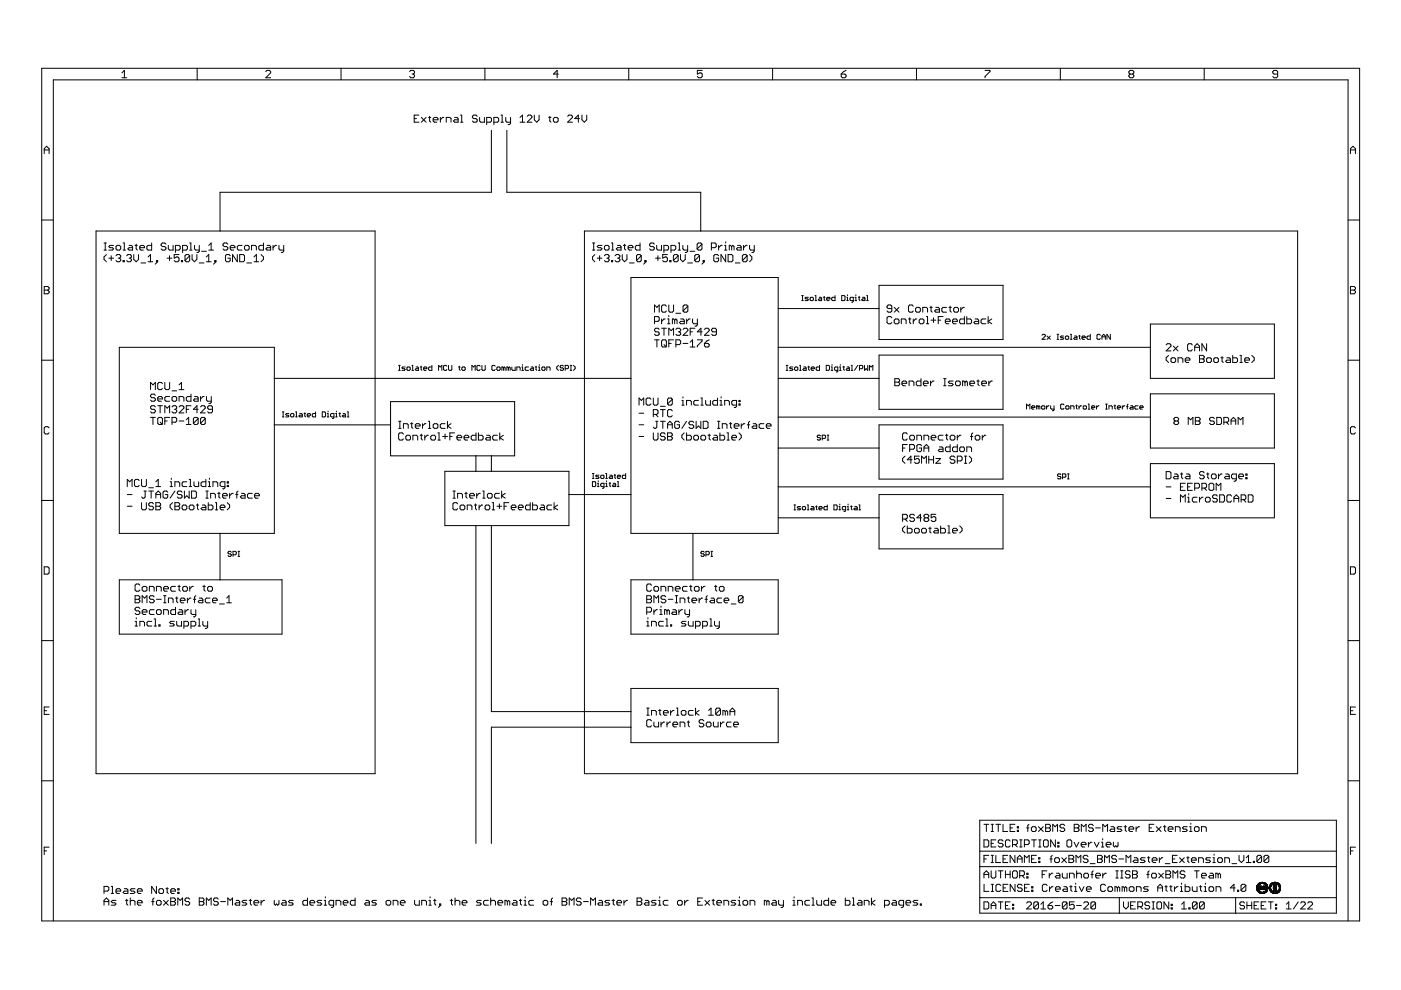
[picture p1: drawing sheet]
<svg xmlns="http://www.w3.org/2000/svg" width="297mm" height="210mm" viewBox="0 0 297 210" stroke-linecap="round" stroke-linejoin="round" font-family="sans-serif">
<g fill="none" stroke="#000" stroke-width=".21">
<path d="M8.8 14.5h279.5v180.8h-279.5zM25.8 15.5l.6-.6v1.6M25.8 16.5h1.1M41.8 14.5v2.4M56.3 15.2l.3-.3h.5l.3 .3v.3l-1.1 1h1.1M72.3 14.5v2.4M86.8 15.2l.3-.3h.5l.3 .3v.3l-.3 .2M87.4 15.7h.2M87.6 15.7l.3 .3v.2l-.3 .3h-.5l-.3-.3M102.8 14.5v2.4M118.4 15.7h-1.1l.8-.8v1.6M133.3 14.5v2.4"/>
<path d="M148.9 14.9h-1.1v.8l.6-.2h.2l.3 .2v.5l-.3 .3h-.5l-.3-.3M163.8 14.5v2.4M178.4 15.7h.7l.3 .3v.2l-.3 .3h-.5l-.2-.3zM179.4 14.9l-.5 .3-.5 .5M194.3 14.5v2.4M208.9 14.9h1v.3l-1 1v.3M224.8 14.5v2.4M239.6 15.7l-.2 .3v.2l.2 .3h.5l.3-.3v-.2l-.3-.3M239.6 15.7l-.2-.2v-.3l.2-.3h.5l.3 .3v.3l-.3 .2M239.6 15.7h.5M255.3 14.5v2.4M270.9 15.7h-.8l-.2-.2v-.3l.2-.3h.5l.3 .3v1l-.3 .3h-.5l-.2-.3"/>
<path d="M9.4 32.6v-1.1l.5-.5 .5 .5v1.1M9.4 31.8h1M87.8 25.1h.5M88.8 24.4h-1v1.5h1M89.3 24.9l1 1M90.3 24.9l-1 1M90.8 24.9h.5M91.1 24.7v1l.2 .2M91.8 25.4h1.1v-.3l-.3-.2h-.5l-.3 .2v.6l.3 .2h.5M93.4 24.9v1M94.1 24.9h-.2l-.5 .5M94.6 25.9v-1h.8l.2 .2v.8"/>
<path d="M96.4 24.9h.5l.2 .2v.8h-.7l-.3-.2 .3-.3h.7M97.6 24.4h.3v1.5M97.6 25.9h.5M101.2 24.7l-.3-.3h-.5l-.2 .3v.2l.2 .2h.5l.3 .3v.3l-.3 .2h-.5l-.2-.2M101.7 24.9v.8l.2 .2h.8v-1M103.2 25.9h.7l.3-.2v-.6l-.3-.2h-.7v1.5M104.2 27.6v13.2h-57.5v8.2M104.7 25.9h.8l.2-.2v-.6l-.2-.2h-.8v1.5M106.2 24.4h.3v1.5M106.2 25.9h.5M107.2 24.9v.8l.3 .2h.7M107.5 27.6v13.2h41.1v8.2"/>
<path d="M108.2 24.9v1.3l-.2 .2h-.3M110.3 25.9h1M110.3 24.9l.5-.5v1.5M111.8 24.7l.2-.3h.5l.3 .3v.2l-1 1h1M113.3 24.4v1l.5 .5 .5-.5v-1M116.3 24.9h.5M116.6 24.7v1l.2 .2M117.3 25.1l.3-.2h.5l.2 .2v.6l-.2 .2h-.5l-.3-.2zM120.4 24.7l.2-.3h.5l.3 .3v.2l-1 1h1M122.9 25.1h-1l.7-.7v1.5M123.4 24.4v1l.5 .5 .5-.5v-1M286.3 31.8h1.1"/>
<path d="M286.3 32.6v-1.1l.6-.5 .5 .5v1.1M8.8 46.7h2.5M20.4 49h59.1v115h-59.1zM22.1 53h.5M22.1 51.5h.5M22.3 51.5v1.5M22.6 54l-.5 .5v.5l.5 .5M23.1 54.7h1M23.6 54.2v1M24.1 52h-.8l-.2 .3 .2 .2h.5l.3 .3-.3 .2h-.7M24.6 54.2l.2-.2h.5l.3 .2v.3l-.3 .2M24.8 52h.5l.3 .3v.5l-.3 .2h-.5l-.2-.2v-.5z"/>
<path d="M25.1 54.7h.2M25.3 54.7l.3 .3v.2l-.3 .3h-.5l-.2-.3M26.1 53h.5M26.1 51.5h.3v1.5M26.1 55.2h.3v.3h-.3zM26.9 54.2l.2-.2h.5l.3 .2-.3 .5M27.4 52h.5l.2 .3v.7h-.7l-.3-.2 .3-.3h.7M27.4 54.7h.2M27.6 54.7l.3 .3-.3 .5h-.5l-.2-.3M28.4 54v1l.5 .5 .5-.5v-1M28.6 52h.5M28.9 51.8v1l.2 .2"/>
<path d="M29.6 52.5h1v-.2l-.2-.3h-.5l-.3 .3v.5l.3 .2h.5M29.9 55.8h1M31.4 54.5l.5-.5v1.5M31.4 55.5h1M32.2 51.5v1.5h-.8l-.3-.2v-.5l.3-.3h.8M33.2 55.2h.2v.3h-.2zM33.4 55.5l-.5 .5M35.2 51.8l-.3-.3h-.5l-.2 .3v.2l.2 .3h.5l.3 .2v.3l-.3 .2h-.5l-.2-.2M35.4 54.7h1M35.7 52v.8l.2 .2h.8v-1M35.9 54.2v1M37.2 53h.8l.2-.2v-.5l-.2-.3h-.8v1.5"/>
<path d="M38 54h-1.1v.7l.5-.2h.3l.3 .2v.5l-.3 .3h-.5l-.3-.3M38.5 55.2h.2v.3h-.2zM38.7 53h.8l.2-.2v-.5l-.2-.3h-.8v1.5M40.2 51.5h.3v1.5M40.2 53h.5M40.2 54.2l-.2-.2h-.5l-.3 .2v1M40.2 54.2v1l-.2 .3h-.5l-.3-.3M40.2 54.2l-1 1M40.7 54v1l.5 .5 .5-.5v-1M41.2 52v.8l.3 .2h.7M42.2 52v1.3l-.2 .2h-.3M42.2 55.8h1"/>
<path d="M42.8 53.3h1M43.8 55.5h1M43.8 54.5l.5-.5v1.5M44.3 52l.5-.5v1.5M44.3 53h1M45.5 55.2h.3v.3h-.3zM45.8 55.5l-.5 .5M48.3 51.8l-.3-.3h-.5l-.2 .3v.2l.2 .3h.5l.3 .2v.3l-.3 .2h-.5l-.2-.2M48.8 54.2l-.2-.2h-.6l-.2 .2v1l.2 .3h.6l.2-.3v-.5h-.5M48.8 52.5h1v-.2l-.2-.3h-.6l-.2 .3v.5l.2 .2h.6M50.3 54v1.5l-1-1.5v1.5M50.8 54h.8l.2 .2v1l-.2 .3h-.8z"/>
<path d="M51.3 52h-.7l-.3 .3v.5l.3 .2h.7M52.1 52h.5l.2 .3v.5l-.2 .2h-.5l-.3-.2v-.5zM52.3 55.8h1M53.3 53v-1h.8l.3 .3v.7M53.8 54.5l.6-.5v1.5M53.8 55.5h1.1M55.4 54l.5 .5v.5l-.5 .5M55.9 51.5v1.5h-.8l-.2-.2v-.5l.2-.3h.8M56.6 52h.5l.3 .3v.7h-.8l-.2-.2 .2-.3h.8M57.9 52v1M58.6 52h-.2l-.5 .5M59.1 52v.8l.3 .2h.8"/>
<path d="M60.2 52v1.3l-.3 .2h-.3M123.9 49h151.2v115h-151.2zM125.6 53h.5M125.6 51.5h.5M125.9 51.5v1.5M126.1 54l-.5 .5v.5l.5 .5M126.6 54.7h1M127.1 54.2v1M127.6 52h-.7l-.3 .3 .3 .2h.5l.2 .3-.2 .2h-.8M128.1 52.3l.3-.3h.5l.2 .3v.5l-.2 .2h-.5l-.3-.2zM128.1 54.2l.3-.2h.5l.2 .2-.2 .5M128.7 54.7h.2"/>
<path d="M128.9 54.7l.2 .3-.2 .5h-.5l-.3-.3M129.6 53h.6M129.6 51.5h.3v1.5M129.6 55.2h.3v.3h-.3zM130.4 54.2l.3-.2h.5l.2 .2v.3l-.2 .2M130.9 52h.5l.3 .3v.7h-.8l-.2-.2 .2-.3h.8M130.9 54.7h.3M131.2 54.7l.2 .3v.2l-.2 .3h-.5l-.3-.3M131.9 54v1l.5 .5 .5-.5v-1M132.2 52h.5M132.4 51.8v1l.3 .2M133.2 52.5h1v-.2l-.3-.3h-.5l-.2 .3v.5l.2 .2h.5"/>
<path d="M133.4 55.8h1.1M133.8 58.8h31.2v54.3h-31.2zM135.7 51.5v1.5h-.7l-.3-.2v-.5l.3-.3h.7M136 54.2l-.3-.2h-.5l-.2 .2v1M136 54.2v1l-.3 .3h-.5l-.2-.3M136 54.2l-1 1M136.7 55.2h.3v.3h-.3zM137 55.5l-.5 .5M138.7 51.8l-.2-.3h-.5l-.3 .3v.2l.3 .3h.5l.2 .2v.3l-.2 .2h-.5l-.3-.2M139 54.7h1M139.2 52v.8l.3 .2h.8v-1M139.5 54.2v1"/>
<path d="M140.8 53h.7l.3-.2v-.5l-.3-.3h-.7v1.5M141.5 54h-1v.7l.5-.2h.2l.3 .2v.5l-.3 .3h-.4l-.3-.3M142 55.2h.3v.3h-.3zM142.3 53h.7l.3-.2v-.5l-.3-.3h-.7v1.5M143.8 53h.5M143.8 51.5h.2v1.5M143.8 54.2l-.3-.2h-.5l-.2 .2v1M143.8 54.2v1l-.3 .3h-.5l-.2-.3M143.8 54.2l-1 1M144.3 54v1l.5 .5 .5-.5v-1M144.8 52v.8l.2 .2h.8M145.8 52v1.3l-.3 .2h-.2"/>
<path d="M145.8 55.8h1M146.3 53.3h1M148.3 54.2l-.2-.2h-.5l-.3 .2v1M148.3 54.2v1l-.2 .3h-.5l-.3-.3M148.3 54.2l-1 1M148.8 51.8l-.2-.3h-.5l-.3 .3v1M148.8 51.8v1l-.2 .2h-.5l-.3-.2M148.8 51.8l-1 1M149.1 55.2h.2v.3h-.2zM149.3 55.5l-.5 .5M150.8 52.5h.8l.2-.2v-.5l-.2-.3h-.8v1.5M152.4 54.2l-.3-.2h-.5l-.3 .2v1l.3 .3h.5l.3-.3v-.5h-.6"/>
<path d="M152.4 52v1M153.1 52h-.2l-.5 .5M153.6 53h.5M153.6 52h.3v1M153.9 51.3v.2M153.9 54v1.5l-1-1.5v1.5M154.4 54h.7l.3 .2v1l-.3 .3h-.7zM155.1 52.3l-.2-.3h-.3v1M155.1 52.3v.7M155.1 52.3l.3-.3 .2 .3v.7M155.9 55.8h1M156.4 52h.5l.2 .3v.7h-.7l-.3-.2 .3-.3h.7"/>
<path d="M157.6 52v1M158.4 52h-.2l-.6 .5M158.4 54.2l-.2-.2h-.6l-.2 .2v1M158.4 54.2v1l-.2 .3h-.6l-.2-.3M158.4 54.2l-1 1M158.9 52v.8l.3 .2h.7M158.9 54l.5 .5v.5l-.5 .5M159.9 52v1.3l-.2 .2h-.3M285.8 46.7h2.5M8.8 76.4h2.5M9.4 60.7h.7l.3 .3v.3l-.3 .2 .3 .3v.2l-.3 .3h-.7zM9.4 61.5h.7"/>
<path d="M25.3 73.6h32.9v39.5h-32.9zM84.5 78.5h.4M84.5 77.5h.4M84.7 77.5v1M85.9 77.8h-.5l-.2 .2 .2 .2h.3l.2 .1-.2 .2h-.5M86.4 77.8h.4l.2 .2-.2 .5h-.4l-.1-.2zM87.3 78.5h.4M87.3 77.5h.2v1M88.2 77.8h.4l.1 .2v.5h-.5l-.2-.2 .2-.1h.5M89.1 77.8h.4M89.3 77.6v.7l.2 .2M89.8 78.2h.7l-.2-.4h-.3l-.2 .2 .2 .5h.3"/>
<path d="M91.6 77.5v1h-.6l-.1-.5 .1-.2h.6M93 78.5v-1l.3 .3 .4-.3v1M94.7 77.6l-.1-.1h-.4l-.2 .1v.7l.2 .2h.4l.1-.2M95.1 77.5v.8l.2 .2h.3l.2-.2v-.8M97.2 77.8h.4M97.4 77.6v.7l.2 .2M97.9 78l.2-.2h.3l.2 .2v.3l-.2 .2h-.3l-.2-.2zM100.1 78.5v-1l.3 .3 .4-.3v1M101.8 77.6l-.2-.1h-.3l-.2 .1v.7l.2 .2h.3l.2-.2M102.2 77.5v.8l.1 .2h.4l.2-.2v-.8M105 77.6l-.2-.1h-.3l-.2 .1v.7l.2 .2h.3l.2-.2M105.5 77.8h.4l.1 .2-.1 .5h-.4l-.2-.2z"/>
<path d="M106.7 78l-.3-.2v.7M106.7 78v.5M106.7 78l.2-.2 .2 .2v.5M107.8 78l-.3-.2v.7M107.8 78v.5M107.8 78l.2-.2 .2 .2v.5M108.5 77.8v.5l.2 .2h.5v-.7M109.6 78.5v-.7h.5l.2 .2v.5M110.6 78.5h.4M110.6 77.8h.2v.7M110.8 77.3v.2M112.1 77.8h-.6l-.2 .2v.3l.2 .2h.6"/>
<path d="M112.6 77.8h.3l.2 .2v.5h-.5l-.2-.2 .2-.1h.5M113.5 77.8h.3M113.6 77.6v.7l.2 .2M114.2 78.5h.3M114.2 77.8h.1v.7M114.3 77.3v.2M114.9 78l.2-.2h.3l.2 .5-.2 .2h-.3l-.2-.2zM115.9 78.5v-.7h.6l.1 .2v.5M118.4 77.5l-.4 .3v.4l.4 .3M119.5 77.6l-.2-.1h-.4l-.1 .1 .1 .4h.4l.2 .2-.2 .3h-.4l-.1-.2M119.8 78.2h.6l.1-.2v-.4l-.1-.1h-.6v1M120.9 78.5h.3"/>
<path d="M120.9 77.5h.3M121.1 77.5v1M121.6 77.5l.3 .3v.4l-.3 .3M138.8 66.2v-1.5l.5 .5 .5-.5v1.5M138.8 68.1h.7l.3-.2v-.5l-.3-.3h-.7v1.5M138.8 72.1h1M139.3 72.1v1.5M139.8 69.8l-.3-.2h-.5l-.2 .2v.3l.2 .3h.5l.3 .2v.3l-.3 .2h-.5l-.2-.2M140.3 72.3l.2-.2h.5l.3 .2v1l-.3 .3h-.5l-.2-.3zM140.3 67.6v1M140.3 69.6h1M140.8 69.6v1.5"/>
<path d="M140.8 73.1l.5 .5M141 67.6h-.2l-.5 .5M141.3 64.9l-.3-.2h-.5l-.2 .2v1l.2 .3h.5l.3-.3M141.5 67.6h.3v1M141.5 68.6h.5M141.8 64.7v1.2l.2 .3h.6l.2-.3v-1.2M141.8 71.1v-1.5l.5 .5 .5-.5v1.5M141.8 66.9v.2M141.8 72.8h.5M142.8 72.1h-1v1.5M143 67.9l-.2-.3h-.2v1M143 67.9v.7"/>
<path d="M143 67.9l.3-.3 .3 .3v.7M143.3 73.1h.8l.2-.3v-.5l-.2-.2h-.8v1.5M143.3 69.8l.3-.2h.5l.2 .2v.3l-.2 .3M143.3 66.4h1M143.8 70.4h.3M144.1 70.4l.2 .2v.3l-.2 .2h-.5l-.3-.2M144.3 67.6h.5l.3 .3v.7h-.8l-.2-.2 .2-.3h.8M144.8 69.8l.3-.2h.5l.2 .2v.3l-1 1h1M144.8 72.8h1M145.6 67.6v1M145.8 64.9v1l-.2 .3h-.5l-.3-.3M145.8 64.9l-.2-.2h-.5l-.3 .2v1"/>
<path d="M145.8 64.9l-1 1M146.3 67.6h-.2l-.5 .5M146.3 72.6l.5-.5v1.5M146.3 70.4h.5M146.3 73.6h1M146.8 67.6v.8l.3 .2h.7M147.3 69.6h-1v1.5M147.8 67.6v1.3l-.2 .3h-.3M147.8 72.1h1.1v.2l-1.1 1v.3M148.9 70.4h-1.1l.8-.8v1.5M149.4 69.8l.2-.2h.5l.3 .2v.3l-1 1h1M149.4 72.8h.7l.3 .3v.2l-.3 .3h-.5l-.2-.3z"/>
<path d="M150.4 72.1l-1 .7M151.9 70.4h-.8l-.2-.3v-.3l.2-.2h.5l.3 .2v1.1l-.3 .2h-.5l-.2-.2M165 73.6h78.9M165 65.4h21.4M166.7 78.5h.3M166.7 77.5h.3M166.9 77.5v1M168.1 77.8h-.5l-.2 .2 .2 .2 .5 .1-.2 .2h-.5M168.6 77.8h.4l.2 .2v.3l-.2 .2h-.4l-.1-.2zM169.5 78.5h.4M169.5 77.5h.2v1M170 63.7h.3"/>
<path d="M170 62.7h.3M170.2 62.7v1M170.4 77.8h.4l.1 .2v.5h-.5l-.2-.2 .2-.1h.5M171.3 77.8h.3M171.4 63h-.5l-.2 .2 .7 .4-.2 .1h-.5M171.4 77.6v.7l.2 .2M171.7 63.2l.2-.2h.4l.1 .2v.4l-.1 .1h-.4l-.2-.1zM172 78.2h.7l-.2-.4h-.3l-.2 .2v.3l.2 .2h.3M172.8 63.7h.4M172.8 62.7h.2v1M173.7 63h.3l.2 .2v.5h-.5l-.2-.1 .2-.2h.5M173.8 77.5v1h-.6l-.2-.2v-.3l.2-.2h.6"/>
<path d="M174.6 63h.3M174.8 62.8v.8l.1 .1M175.2 77.5h.5l.2 .1v.7l-.2 .2h-.5zM175.3 63.4h.7l-.2-.4h-.3l-.2 .2v.4l.2 .1h.3M176.2 78.5h.4M176.2 77.8h.2v.7M176.4 77.3v.2M177 62.7v1h-.5l-.2-.1v-.4l.2-.2h.5M177.6 78.5h-.5l-.2-.2 .2-.5h.5v.9l-.3 .2M178 78.5h.4M178 77.8h.2v.7M178.2 77.3v.2"/>
<path d="M178.5 62.7h.5l.2 .1v.8l-.2 .1h-.5zM178.7 77.8h.3M178.9 77.6v.7l.1 .2M179.5 63.7h.4M179.5 63h.2v.7M179.6 77.8h.3l.2 .2v.5h-.5l-.2-.2 .2-.1h.5M179.7 62.5v.2M180.5 78.5h.3M180.5 77.5h.1v1M180.9 63.7h-.5l-.2-.1v-.4l.2-.2h.5v.9l-.3 .2M181.3 63.7h.3M181.3 63h.2v.7"/>
<path d="M181.5 62.5v.2M181.9 77.5l-.7 1M182 63h.3M182.2 62.8v.8l.1 .1M182.2 78.2h.6l.1-.2v-.4l-.1-.1h-.6v1M182.9 63h.3l.2 .2v.5h-.5l-.2-.1 .2-.2h.5M183.3 77.5v1l.3-.3 .4 .3v-1M183.7 63.7h.4M183.7 62.7h.2v1M184.3 78.5v-1l.4 .3 .4-.3v1M186.4 60.5h26.3v11.5h-26.3zM186.4 75.3h26.3v11.5h-26.3z"/>
<path d="M189.1 65.4h-.8l-.2-.2v-.3l.2-.2h.5l.3 .2v1l-.3 .3h-.5l-.2-.3M189.1 67.4l-.3-.3h-.5l-.2 .3v1l.2 .2h.5l.3-.2M189.6 65.2l1 1M189.8 67.6h.6l.2 .3v.5l-.2 .2h-.6l-.2-.2v-.5zM190.6 65.2l-1 1M191.1 68.6v-1h.8l.2 .3v.7M192.6 67.6h.5M192.9 67.4v1l.2 .2M193.6 64.9l-.2-.2h-.5l-.3 .2v1l.3 .3h.5l.2-.3M193.6 67.6v1M194.4 65.2h.5l.2 .2v.5l-.2 .3h-.5l-.3-.3v-.5zM194.4 67.6h-.3l-.5 .5"/>
<path d="M194.9 67.9l.2-.3h.5l.3 .3v.5l-.3 .2h-.5l-.2-.2zM195.6 66.2v-1h.8l.3 .2v.8M196.4 67.1h.3v1.5M196.4 68.6h.5M197.1 65.2h.6M197.4 64.9v1l.3 .3M197.4 67.9h1M197.9 67.4v1M198.4 65.2h.5l.3 .2v.8h-.8l-.2-.3 .2-.2h.8M198.9 67.9h.5M199.9 67.1h-1v1.5M200.4 68.1h1v-.2l-.2-.3h-.5l-.3 .3v.5l.3 .2h.5"/>
<path d="M200.7 65.2h-.8l-.2 .2v.5l.2 .3h.8M201.2 65.2h.5M201.4 64.9v1l.3 .3M202 68.1h1v-.2l-.3-.3h-.5l-.2 .3v.5l.2 .2h.5M202.2 65.4l.3-.2h.5l.2 .2v.5l-.2 .3h-.5l-.3-.3zM203.7 65.2v1M204.5 67.1v1.5h-.8l-.2-.2v-.5l.2-.3h.8M204.5 65.2h-.3l-.5 .5M205 67.1v1.5h.7l.3-.2v-.5l-.3-.3h-.7M206.7 67.6h.5l.3 .3v.7h-.8l-.2-.2 .2-.3h.8M209 67.6h-.7l-.3 .3v.5l.3 .2h.7M209.5 67.1v1.5"/>
<path d="M210.3 67.6l-.8 .5 .8 .5M220.9 71.1l.2-.2h.4l.1 .2v.1l-.7 .7h.7M222 71.2l.7 .7M222.7 71.2l-.7 .7M224.1 71.9h.4M224.1 70.9h.4M224.3 70.9v1M225.5 71.2h-.5l-.2 .2 .7 .4-.2 .1h-.5M225.9 71.4l.5-.2 .2 .2v.4l-.5 .1-.2-.1zM226.9 71.9h.4M226.9 70.9h.2v1M227.8 71.2h.4l.1 .2v.5h-.5l-.2-.1 .2-.2h.5"/>
<path d="M228.7 71.2h.3M228.9 71.1v.7l.1 .1M229.4 71.6h.7l-.2-.4h-.3l-.2 .2v.4l.2 .1h.3M231.2 70.9v1h-.5l-.2-.1v-.4l.2-.2h.5M233.3 71.1l-.2-.2h-.3l-.2 .2v.7l.2 .1 .5-.1M233.6 71.9v-.7l.4-.3 .4 .3v.7M233.6 71.4h.8M235.4 70.9v1l-.7-1v1M243.9 68.7h26.3v11.5h-26.3zM247.2 73.1l.3-.2h.5l.3 .2v.3l-1.1 1h1.1M247.8 75.4l-.6 .5v.4l.6 .6M248.3 76.1l.2-.2h.5l.3 .2v.5l-.3 .3h-.5l-.2-.3z"/>
<path d="M248.8 73.4l1 1M249.8 76.9v-1h.7l.3 .2v.8M249.8 73.4l-1 1M251.3 76.3h1v-.2l-.3-.2h-.5l-.2 .2v.5l.2 .3h.5M252.8 73.1l-.3-.2h-.5l-.2 .2v1l.2 .3h.5l.3-.3M253.3 74.4v-1l.5-.5 .5 .5v1M253.3 73.6h1M254.3 75.4h.8l.2 .2v.3l-.2 .2 .2 .2v.3l-.2 .3h-.8zM254.3 76.1h.8M255.8 76.1l.3-.2h.5l.2 .2v.5l-.2 .3h-.5l-.3-.3zM255.8 72.9v1.5l-1-1.5v1.5M257.3 76.1l.3-.2h.5l.2 .2v.5l-.2 .3h-.5l-.3-.3z"/>
<path d="M258.8 75.9h.6M259.1 75.6v1l.3 .3M260.1 75.9h.5l.3 .2v.8h-.8l-.2-.3 .2-.3h.8M261.4 75.4v1.5h.7l.3-.3v-.5l-.3-.2h-.7M262.9 75.4h.2v1.5M262.9 76.9h.5M263.9 76.3h1v-.2l-.3-.2h-.5l-.2 .2v.5l.2 .3h.5M265.4 75.4l.5 .5v.4l-.5 .6M285.8 76.4h2.5M286.3 60.7h.8l.3 .3v.3l-.3 .2 .3 .3v.2l-.3 .3h-.8zM286.3 61.5h.8M10.4 90.7l-.3-.2h-.5l-.2 .2v1.1l.2 .2h.5l.3-.2"/>
<path d="M31.9 82.6v-1.5l.5 .5 .5-.5v1.5M31.9 88.5h1M32.4 88.5v1.5M32.9 83.8l-.2-.2h-.5l-.3 .2v.3l.3 .2h.5l.2 .3v.2l-.2 .3h-.5l-.3-.3M32.9 86.3l-.2-.3h-.5l-.3 .3v.2l.3 .3h.5l.2 .2v.3l-.2 .2h-.5l-.3-.2M33.4 84.6h1l-.2-.5h-.5l-.3 .2v.5l.3 .3h.5M33.4 88.8l.3-.3h.5l.2 .3v.9l-.2 .3h-.5l-.3-.3zM33.4 86h1M34 86v1.5M34 89.5l.4 .5M34.4 81.3l-.2-.2h-.5l-.3 .2v1.1l.3 .2h.5l.2-.2M34.9 81.1v1.3l.3 .2h.5l.3-.2v-1.3"/>
<path d="M34.9 87.5v-1.5l.6 .5 .5-.5v1.5M34.9 89.3h.6M36 84.1h-.8l-.3 .2v.5l.3 .3h.8M36 88.5h-1.1v1.5M36.5 82.9h1M36.5 84.3l.2-.2h.5l.3 .2v.5l-.3 .3h-.5l-.2-.3zM36.5 86.3l.2-.3h.5l.3 .3-.3 .5M36.5 89.5h.7l.3-.2v-.5l-.3-.3h-.7v1.5M37 86.8h.2M37.2 86.8l.3 .2-.3 .5h-.5l-.2-.2M38 82.6h1M38 81.6l.5-.5v1.5"/>
<path d="M38 85.1v-1h.7l.3 .2v.8M38 86.3l.2-.3h.5l.3 .3v.2l-1 1h1M38 89.3h1M39.5 86.8h.5M39.5 90h1M39.5 89l.5-.5v1.5M40.5 83.6v1.5h-.7l-.3-.3v-.5l.3-.2h.7M40.5 86h-1v1.5M41.3 84.1h.5l.2 .2v.8h-.7l-.3-.3 .3-.2h.7M42 88.8v.9l-.2 .3h-.5l-.3-.3M42 86.8h-1l.8-.8v1.5M42 88.8l-.2-.3h-.5l-.3 .3v.9"/>
<path d="M42 88.8l-1 .9M42.5 84.1v1M42.5 86.3l.3-.3h.5l.2 .3v.2l-1 1h1M43.3 84.1h-.3l-.5 .5M43.5 88.8l-.2-.3h-.5l-.3 .3v.9M43.5 88.8v.9l-.2 .3h-.5l-.3-.3M43.5 88.8l-1 .9M43.8 84.1v.7l.2 .3h.8M44.8 84.1v1.2l-.3 .3h-.2M45 86.8h-.7l-.3-.3v-.2l.3-.3h.5l.2 .3v1l-.2 .2h-.5l-.3-.2M58.2 80.2h75.6M58.2 90.1h24.6"/>
<path d="M59.9 88.4h.3M59.9 87.3h.3M60 87.3v1.1M61.3 87.7h-.6l-.1 .2 .1 .1h.4l.2 .2-.2 .2h-.5M61.8 87.7h.3l.2 .2-.2 .5h-.3l-.2-.2zM62.7 88.4h.3M62.7 87.3h.1v1.1M63.6 87.7h.3l.2 .2v.5h-.5l-.2-.2 .2-.2h.5M64.5 87.7h.3M64.6 87.5v.7l.2 .2M65.2 88h.6l-.1-.3h-.4l-.1 .2 .1 .5h.4M66.9 87.3v1.1h-.5l-.2-.5 .2-.2h.5"/>
<path d="M68.3 87.3h.6l.1 .2v.7l-.1 .2h-.6zM69.4 88.4h.3M69.4 87.7h.2v.7M69.6 87.2v.1M70.8 88.4h-.5l-.2-.2v-.3l.2-.2h.5v.9l-.4 .1M71.2 88.4h.3M71.2 87.7h.1v.7M71.3 87.2v.1M71.9 87.7h.3M72 87.5v.7l.2 .2M72.7 87.7h.4l.2 .2v.5h-.6l-.1-.2 .1-.2h.6M73.6 88.4h.4"/>
<path d="M73.6 87.3h.2v1.1M82.8 85.2h26.3v11.4h-26.3zM84.5 90.8h.5M84.5 89.3h.5M84.8 89.3v1.5M85.5 90.8v-1h.8l.3 .3v.7M85.5 92l-.2-.2h-.5l-.3 .2v1l.3 .3h.5l.2-.3M86.3 92.3h.5l.2 .2v.5l-.2 .3h-.5l-.3-.3v-.5zM87 89.8h.5M87.3 89.6v1l.2 .2M87.5 93.3v-1h.8l.3 .2v.8M88.1 90.3h1v-.2l-.3-.3h-.5l-.2 .3v.5l.2 .2h.5"/>
<path d="M89.1 92.3h.5M89.3 92v1l.3 .3M89.6 89.8v1M90.1 92.3v1M90.3 89.8h-.2l-.5 .5M90.8 89.3h.3v1.5M90.8 90.8h.5M90.8 92.3h-.2l-.5 .5M91.3 92.5l.3-.2h.5l.3 .2v.5l-.3 .3h-.5l-.3-.3zM91.8 90.1l.3-.3h.5l.2 .3v.5l-.2 .2h-.5l-.3-.2zM92.8 93.3h.5M92.8 91.8h.3v1.5"/>
<path d="M93.9 92.5h1M94.3 99.9h26.3v11.5h-26.3zM94.4 89.8h-.8l-.3 .3v.5l.3 .2h.8M94.4 92v1M94.9 89.3v1.5M95.4 92.5h.5M95.6 89.8l-.7 .5 .7 .5M96.4 91.8h-1v1.5M96.9 92.8h1v-.3l-.3-.2h-.5l-.2 .2v.5l.2 .3h.5M98.4 92.8h1v-.3l-.3-.2h-.4l-.3 .2v.5l.3 .3h.4M100.9 96.6v3.3M100.9 91.8v1.5h-.7l-.3-.3v-.5l.3-.2h.7"/>
<path d="M101.4 91.8v1.5h.8l.2-.3v-.5l-.2-.2h-.8M103.2 92.3h.5l.2 .2v.8h-.7l-.3-.3 .3-.2h.7M104.2 96.6v3.3M105.5 92.3h-.8l-.2 .2v.5l.2 .3h.8M106 91.8v1.5M106.7 92.3l-.7 .5 .7 .5M135.5 85.9v-1.5l.5 .5 .5-.5v1.5M135.5 87.6h1M135.5 90.1h1M135.5 92.5h1M138 84.6l-.2-.2h-.6l-.2 .2v1l.2 .3h.6l.2-.3M138.5 87.9h.8l.2-.3v-.5l-.2-.3h-.8v1.6"/>
<path d="M138.5 84.4v1.2l.2 .3h.6l.2-.3v-1.2M138.5 91.8v1.2l.2 .3h.6l.2-.3v-1.2M139 87.9l.5 .5M139 89.3h.5M139.3 89.3v1.3l-.3 .2h-.3l-.2-.2M140 86.1h1M140 86.8h1M140 89.3h1M140.5 86.8v1.6M140.5 89.3v1.5M141 92l-.2-.2h-.5l-.3 .2v.3l.3 .2h.5l.2 .3v.2l-.2 .3h-.5l-.3-.3M141.5 91.8h.8l.2 .2v.3l-.2 .2 .2 .3v.2l-.2 .3h-.8z"/>
<path d="M141.5 90.8v-1l.5-.5 .5 .5v1M141.5 90.1h1M141.5 92.5h.8M142.5 84.6l-.2-.2h-.5l-.3 .2v1M142.5 87.1l-.2-.3h-.5l-.3 .3v1l.3 .3h.5l.2-.3M142.5 84.6v1l-.2 .3h-.5l-.3-.3M142.5 84.6l-1 1M144.1 89.6l-.3-.3h-.5l-.3 .3v1l.3 .2h.5l.3-.2v-.5h-.5M144.6 84.9h.2v1M144.6 85.9h.5M144.8 84.1v.3M145.1 91.8l-.5 .5v.5l.5 .5"/>
<path d="M145.6 85.9v-1h.7l.3 .3v.7M145.6 91.8v1.5h.7l.3-.3v-.5l-.3-.2h-.7M145.6 89.3l-1 1.5M147.1 89.6l-.3-.3h-.5l-.2 .3v.2l.2 .3h.5l.3 .2v.3l-.3 .2h-.5l-.2-.2M147.3 92.3h.5l.3 .2v.5l-.3 .3h-.5l-.2-.3v-.5zM147.6 89.3v1.5l.5-.5 .5 .5v-1.5M148.1 84.9h-.8l-.2 .3v.4l.2 .3h.8M148.6 84.4h.2v1.5M148.6 85.9h.5M148.8 92.3h.6l.2 .2v.5l-.2 .3h-.6l-.2-.3v-.5zM149.1 89.3h.8l.2 .3v1l-.2 .2h-.8zM149.6 84.9v.7l.3 .3h.7v-1"/>
<path d="M150.1 92.3h.5M150.4 92v1l.2 .3M151.4 92.3h.5l.2 .2v.8h-.7l-.3-.3 .3-.2h.7M152.1 84.4v1.5h-.7l-.3-.3v-.4l.3-.3h.7M152.1 90.8h.5M152.1 89.3h.5M152.4 89.3v1.5M152.6 84.9h.3v1M152.6 85.9h.5M152.6 91.8v1.5h.8l.2-.3v-.5l-.2-.2h-.8M152.9 84.1v.3M153.1 90.8v-1h.8l.2 .3v.7"/>
<path d="M153.6 85.9v-1h.8l.2 .3v.7M154.1 93.3h.5M154.1 91.8h.3v1.5M154.6 89.8h.6M154.9 89.6v1l.3 .2M155.2 92.8h1v-.3l-.3-.2h-.5l-.2 .2v.5l.2 .3h.5M155.7 90.3h1v-.2l-.3-.3h-.5l-.2 .3v.5l.2 .2h.5M156.2 85.9h-.8l-.2-.3v-.4l.2-.3h.8v1.2l-.3 .3h-.2M156.7 91.8l.5 .5v.5l-.5 .5M156.7 85.6h.2v.3h-.2zM156.7 84.9h.2v.3h-.2zM157.2 89.8v1"/>
<path d="M157.9 89.8h-.2l-.5 .5M158.4 90.1h.5M158.9 89.3l-.2 .3v1.2M159.7 89.8h.5l.2 .3v.7h-.7l-.3-.2 .3-.3h.7M162 89.8h-.8l-.2 .3v.5l.2 .2h.8M162.5 90.3h1v-.2l-.3-.3h-.5l-.2 .3v.5l.2 .2h.5M165 80.2h21.4M165 95h21.4M165 88.4h78.9M174 92.4l-.2-.1h-.4l-.1 .3 .1 .2h.4l.2 .3-.2 .2h-.4l-.1-.2M174.3 93h.6l.1-.2v-.4l-.1-.1h-.6v1M175.4 93.3h.3"/>
<path d="M175.4 92.3h.3M175.6 92.3v1M186.4 90.1h26.3v11.5h-26.3zM189.7 80.3h.8l.2 .2v.3l-.2 .2 .2 .3v.2l-.2 .3h-.8zM189.7 81h.8M191.2 81.3h1v-.3l-.2-.2h-.5l-.3 .2v.5l.3 .3h.5M191.4 95h.5M191.9 96.7l-.5 .5v.5l.5 .5M192.4 92l-.3-.2h-.5l-.2 .2v1l.2 .3h.5l.3-.3M192.4 94.3h-1v1.5M192.7 81.8v-1h.8l.3 .2v.8M192.9 95.2h.7l.3-.2v-.5l-.3-.2h-.7v1.5"/>
<path d="M193.1 92.3h.5l.3 .2v.5l-.3 .3h-.5l-.2-.3v-.5zM193.4 97.5h-1l.7-.8v1.5M194.4 93.3v-1h.8l.2 .2v.8M194.9 96.7h-1v.8l.5-.3h.2l.3 .3v.5l-.3 .2h-.5l-.2-.2M195.3 80.3v1.5h-.8l-.2-.3v-.5l.2-.2h.8M195.4 94.5l-.2-.2h-.6l-.2 .2v1l.2 .3h.6l.2-.3v-.5h-.5M195.4 98.2v-1.5l.5 .5 .5-.5v1.5M195.8 81.3h1v-.3l-.3-.2h-.5l-.2 .2v.5l.2 .3h.5M195.9 93.3v-1h.8l.2 .2v.8M195.9 95.8v-1l.5-.5 .5 .5v1M195.9 95h1M196.9 96.7v1.5"/>
<path d="M196.9 97.5h1M197.3 80.8v1M197.4 92.8h1l-.2-.5h-.5l-.3 .2v.5l.3 .3h.5M197.9 96.7v1.5M198 80.8h-.2l-.5 .5M198.4 97.2h1l-1 1h1M199.2 94.8h.5l.2 .2v.8h-.7l-.3-.3 .3-.3h.7M199.9 92.3h-.7l-.3 .2v.5l.3 .3h.7M200.1 80.3h.5M200.1 81.8h.5M200.3 80.3v1.5M200.4 92.3h.6"/>
<path d="M200.7 92v1l.3 .3M201.4 94.3v1.5h-.7l-.3-.3v-.5l.3-.2h.7M201.7 92.3h.5l.3 .2v.5l-.3 .3h-.5l-.3-.3v-.5zM202.1 80.8h-.8l-.2 .2 .2 .3h.5l.3 .2-.3 .3h-.7M202.5 97l-.3-.3h-.5l-.3 .3v.2l.3 .3h.5l.3 .2v.3l-.3 .2h-.5l-.3-.2M202.6 81l.2-.2h.5l.3 .2v.5l-.3 .3h-.5l-.2-.3zM203 92.3v1M203 94.3v1.5h-.8l-.2-.3v-.5l.2-.2h.8M203 97.7h.7l.3-.2v-.5l-.3-.3h-.7v1.5M203.5 95l.2-.2h.5l.3 .2v.5l-.3 .3h-.5l-.2-.3zM203.7 92.3h-.2l-.5 .5M204.5 96.7h.5"/>
<path d="M204.5 98.2h.5M204.6 81l-.5-.2v1M204.6 81v.8M204.6 81l.3-.2 .2 .2v.8M204.7 96.7v1.5M205 95.8v-1h.7l.3 .2v.8M205.5 96.7l.5 .5v.5l-.5 .5M205.6 81.3h1v-.3l-.2-.2h-.5l-.3 .2v.5l.3 .3h.5M205.7 92.5h.5M206.2 91.8l-.2 .2v1.3M206.8 92.5l.2-.2h.5l.3 .2v.5l-.3 .3h-.5l-.2-.3zM207.1 80.8h.5"/>
<path d="M207.4 80.5v1l.2 .3M208.1 81.3h1v-.3l-.2-.2h-.5l-.3 .2v.5l.3 .3h.5M208.3 92.3v1M209 92.3h-.2l-.5 .5M209.7 80.8v1M210.4 80.8h-.3l-.4 .5M217.6 86.7v-1l.4 .3 .4-.3v1M218.7 86.4h.7l-.2-.4h-.3l-.2 .2v.4l.2 .1h.3M220.1 86.2l.2-.2 .2 .2v.5M220.1 86.2l-.3-.2v.7M220.1 86.2v.5M221 86h.4l.1 .2v.4l-.1 .1h-.4l-.2-.1v-.4z"/>
<path d="M221.9 86v.7M222.4 86l-.5 .4M222.8 86v.6l.1 .1h.6M223.5 86v.9l-.4 .2M225.6 85.9l-.2-.2-.5 .2v.7l.2 .1 .5-.1M226 86.2l.1-.2h.4l.2 .2v.4l-.6 .1-.1-.1zM227 86.7v-.7h.5l.2 .2v.5M228.1 86h.3M228.2 85.9v.7l.2 .1M228.8 86v.7M229.3 86l-.5 .4M229.8 86h.4l.2 .2v.4l-.2 .1h-.4l-.1-.1v-.4z"/>
<path d="M230.7 86.7h.4M230.7 85.7h.2v1M231.4 86.4h.7l-.2-.4h-.3l-.2 .2v.4l.2 .1h.3M232.5 86v.7M233 86l-.5 .4M234.4 86.7h.4M234.4 85.7h.4M234.6 85.7v1M235.1 86.7v-.7h.5l.2 .2v.5M236.2 86h.3M236.4 85.9v.7l.1 .1M236.9 86.4h.7l-.2-.4h-.3l-.2 .2v.4l.2 .1h.3"/>
<path d="M238 86v.7M238.5 86l-.5 .4M238.8 86.2h.4M239.2 85.7l-.2 .2v.8M239.7 86h.4l.1 .2v.5h-.5l-.2-.1 .2-.2h.5M241.3 86h-.5l-.2 .2v.4l.2 .1h.5M241.7 86.4h.7l-.2-.4h-.4l-.1 .2v.4l.1 .1h.4M243.9 83.5h26.3v11.5h-26.3zM243.9 98.3h26.3v11.5h-26.3zM247.2 100h.8l.3 .2v1.1l-.3 .2h-.8zM249.2 89.3l-.3-.3v-.2l.3-.3h.4l.3 .3v.2l-.3 .3M249.2 89.3l-.3 .2v.2l.3 .3h.4l.3-.3v-.2l-.3-.2"/>
<path d="M249.2 89.3h.4M251.9 90v-1.5l.5 .5 .5-.5v1.5M253.4 88.5h.8l.2 .3v.2l-.2 .3 .2 .2v.2l-.2 .3h-.8zM253.4 89.3h.8M257.5 88.8l-.3-.3h-.5l-.2 .3v.2l.2 .3h.5l.3 .2v.2l-.3 .3h-.5l-.2-.3M258 88.5h.7l.3 .3v.9l-.3 .3h-.7zM259.5 89.5h.7l.3-.2v-.5l-.3-.3h-.7v1.5M260 89.5l.5 .5M261 90v-1l.5-.5 .5 .5v1M261 89.3h1M262.5 90v-1.5l.5 .5 .5-.5v1.5M287.4 90.7l-.3-.2h-.5l-.3 .2v1.1l.3 .2h.5l.3-.2"/>
<path d="M8.8 106.1h2.5M27 103.2v-1.6l.5 .6 .5-.6v1.6M27 104.9h1M27 107.3h1M29.5 101.9l-.2-.3h-.5l-.3 .3v1l.3 .3h.5l.2-.3M30 101.6v1.3l.3 .3h.5l.2-.3v-1.3M30 106.6v1.2l.3 .3h.5l.2-.3v-1.2M30.5 104.1h.5M30.8 104.1v1.3l-.3 .2h-.2l-.3-.2M31.5 103.4h1M31.5 104.1h1M32 104.1v1.5"/>
<path d="M32.5 106.8l-.2-.2h-.5l-.3 .2v.3l.3 .2h.5l.2 .3-.2 .5h-.5l-.3-.3M33 103.2h1.1M33 102.2l.5-.6v1.6M33 104.9h1.1M33 105.6v-1l.5-.5 .6 .5v1M33 106.6h.8l.3 .2v.3l-.3 .2 .3 .3v.2l-.3 .3h-.8zM33 107.3h.8M35.6 104.4l-.3-.3h-.5l-.2 .3v1l.2 .2h.5l.3-.2v-.5h-.5M36.1 103.2h.5M36.1 102.2h.2v1M36.3 101.4v.2M36.6 106.6l-.5 .5v.5l.5 .5"/>
<path d="M37.1 106.6h.7l.3 .2v.3l-.3 .2 .3 .3v.2l-.3 .3h-.7zM37.1 103.2v-1h.7l.3 .2v.8M37.1 104.1l-1 1.5M37.1 107.3h.7M38.6 104.4l-.2-.3h-.6l-.2 .3v.2l.2 .3h.6l.2 .2v.3l-.2 .2h-.6l-.2-.2M38.8 107.1h.5l.3 .2v.5l-.3 .3h-.5l-.2-.3v-.5zM39.1 104.1v1.5l.5-.5 .5 .5v-1.5M39.6 102.2h-.8l-.2 .2v.5l.2 .3h.8M40.1 101.6h.3v1.6M40.1 103.2h.5M40.1 107.3l.3-.2h.5l.2 .2v.5l-.2 .3h-.5l-.3-.3zM40.6 104.1h.8l.2 .3v1l-.2 .2h-.8z"/>
<path d="M41.1 102.2v.7l.3 .3h.7v-1M41.6 107.1h.5M41.9 106.8v1l.2 .3M42.9 107.1h.5l.2 .2v.8h-.7l-.3-.3 .3-.2h.7M43.6 101.6v1.6h-.7l-.3-.3v-.5l.3-.2h.7M43.6 105.6h.6M43.6 104.1h.6M43.9 104.1v1.5M44.2 103.2h.5M44.2 102.2h.2v1M44.2 106.6v1.5h.7l.2-.3v-.5l-.2-.2h-.7M44.4 101.4v.2"/>
<path d="M44.7 105.6v-1h.7l.3 .3v.7M45.1 103.2v-1h.8l.3 .2v.8M45.7 108.1h.5M45.7 106.6h.2v1.5M46.2 104.6h.5M46.4 104.4v1l.3 .2M46.7 113.1v9.8M46.7 107.6h1v-.3l-.3-.2h-.5l-.2 .2v.5l.2 .3h.5M47.2 105.1h1v-.2l-.3-.3h-.5l-.2 .3v.5l.2 .2h.5M47.7 103.2h-.8l-.2-.3v-.5l.2-.2h.8v1.2l-.5 .3M48.2 102.9h.2v.3h-.2zM48.2 102.2h.2v.2h-.2z"/>
<path d="M48.2 106.6l.5 .5v.5l-.5 .5M48.7 104.6v1M49 117.1l-.1-.2h-.4l-.2 .4 .2 .1h.4l.1 .4-.1 .2h-.4l-.2-.2M49.4 117.6h.5l.2-.2-.2-.5h-.5v1.1M49.4 104.6h-.2l-.5 .5M50 104.9h.5M50.5 116.9h.3M50.5 118h.3M50.5 104.1l-.3 .3v1.2M50.6 116.9v1.1M51.2 104.6h.5l.3 .3v.7h-.8l-.3-.2 .3-.3h.8M53.5 104.6h-.8l-.2 .3v.5l.2 .2h.8"/>
<path d="M54 105.1h1v-.2l-.3-.3h-.5l-.2 .3v.5l.2 .2h.5M96 105.6h.5M96 104.1h.5M96.3 104.1v1.5M97 105.6v-1h.8l.2 .3v.7M97 106.8l-.2-.2h-.5l-.3 .2v1l.3 .3h.5l.2-.3M97.5 107.3l.3-.2h.5l.3 .2v.5l-.3 .3h-.5l-.3-.3zM98.6 104.6h.5M98.8 104.4v1l.3 .2M99.1 108.1v-1h.7l.3 .2v.8M99.6 105.1h1v-.2l-.3-.3h-.5l-.2 .3v.5l.2 .2h.5M100.6 107.1h.5"/>
<path d="M100.8 106.8v1l.3 .3M100.9 111.4v67.4M101.1 104.6v1M101.6 107.1v1M101.8 104.6h-.2l-.5 .5M102.3 105.6h.5M102.3 104.1h.3v1.5M102.3 107.1h-.2l-.5 .5M103.1 107.1h.5l.2 .2v.5l-.2 .3h-.5l-.3-.3v-.5zM103.3 104.9l.3-.3h.5l.3 .3v.5l-.3 .2h-.5l-.3-.2zM104.2 111.4v39.5h29.6M104.4 108.1h.5"/>
<path d="M104.4 106.6h.2v1.5M105.4 107.3h1M105.9 104.6h-.8l-.2 .3v.5l.2 .2h.8M105.9 106.8v1M106.4 104.1v1.5M106.9 107.3h.5M107.1 104.6l-.7 .5 .7 .5M107.9 106.6h-1v1.5M108.4 107.6h1l-.2-.5h-.6l-.2 .2v.5l.2 .3h.6M109.9 107.6h1v-.3l-.2-.2h-.5l-.3 .2v.5l.3 .3h.5M112.4 106.6v1.5h-.7l-.3-.3v-.5l.3-.2h.7M112.9 106.6v1.5h.8l.2-.3v-.5l-.2-.2h-.8"/>
<path d="M114.7 107.1h.5l.2 .2v.8h-.7l-.3-.3 .3-.2h.7M117 107.1h-.8l-.2 .2v.5l.2 .3h.8M117.5 106.6v1.5M118.2 107.1l-.7 .5 .7 .5M120.6 104.9h13.2M125.6 102.1h.5l.2 .2v.7l-.2 .2h-.5zM125.6 101.5h.3M125.6 100.4h.3M125.8 100.4v1.1M126.7 103.2h.3M126.7 102.5h.1v.7M126.8 101.9v.2"/>
<path d="M127 100.8h-.5l-.2 .1 .7 .4-.2 .2h-.5M127.4 100.9l.5-.1 .2 .1v.4l-.2 .2h-.3l-.2-.2zM128.1 103.2h-.5l-.2-.2v-.3l.2-.2h.5v.9l-.4 .1M128.4 103.2h.4M128.4 102.5h.2v.7M128.4 101.5h.4M128.4 100.4h.2v1.1M128.6 101.9v.2M129.1 102.5h.4M129.3 100.8h.4l.1 .1v.6h-.5l-.2-.2 .2-.2h.5M129.3 102.3v.7l.2 .2M130 102.5h.4l.1 .2v.5h-.5l-.2-.2 .2-.2h.5"/>
<path d="M130.2 100.8h.3M130.4 100.6v.7l.1 .2M130.9 103.2h.4M130.9 102.1h.2v1.1M130.9 101.1h.7l-.2-.3h-.3l-.2 .1v.4l.2 .2h.3M132.7 100.4v1.1h-.6l-.1-.2v-.4l.1-.1h.6M146.9 113.1v9.8M149.3 117.1l-.2-.2h-.3l-.2 .4 .2 .1h.3l.2 .4-.2 .2h-.3l-.2-.2M149.7 117.6h.5l.2-.2-.2-.5h-.5v1.1M150.7 116.9h.4M150.7 118h.4M150.9 116.9v1.1"/>
<path d="M165 103.2h78.9M165 109.8h21.4M168.3 108.1h.4M168.3 107.1h.4M168.5 107.1v1M169.7 107.4h-.5l-.2 .2 .7 .3-.1 .2h-.6M170.1 107.6l.5-.2 .2 .2v.3l-.2 .2h-.3l-.2-.2zM171.2 108.1h.3M171.2 107.1h.1v1M172 107.4h.4l.2 .2v.5h-.6l-.1-.2 .1-.1h.6M172.9 107.4h.4M173.1 107.2v.7l.2 .2"/>
<path d="M173.6 107.8h.7l-.1-.4h-.4l-.2 .2v.3l.2 .2h.4M175.4 107.1v1h-.5l-.2-.2v-.3l.2-.2h.5M176.8 107.1h.5l.2 .1v.7l-.2 .2h-.5zM177.9 108.1h.3M177.9 107.4h.2v.7M178.1 106.9v.2M179.3 108.1h-.5l-.2-.2v-.3l.2-.2h.5v.9l-.4 .2M179.6 108.1h.4M179.6 107.4h.2v.7M179.8 106.9v.2M180.3 107.4h.4M180.5 107.2v.7l.2 .2"/>
<path d="M181.2 107.4l.6 .2v.5h-.6l-.2-.2 .2-.1h.6M182.1 108.1h.4M182.1 107.1h.2v1M186.4 104.9h26.3v11.5h-26.3zM191.4 110h.7l.3-.2v-.5l-.3-.2h-.7v1.5M191.9 111.5l-.5 .5v.5l.5 .5M191.9 110l.5 .6M192.4 111.5v1.5h.7l.3-.2v-.5l-.3-.3h-.7M193.9 112.3l.2-.3h.5l.3 .3v.5l-.3 .2h-.5l-.2-.2zM193.9 109.3l-.3-.2h-.5l-.2 .2v.2l.2 .3h.5l.3 .2v.3l-.3 .3h-.5l-.2-.3M195.4 109.8h-1l.8-.7v1.5M195.6 112h.6l.2 .3v.5l-.2 .2h-.6l-.2-.2v-.5z"/>
<path d="M196.2 109.8l-.3-.3v-.2l.3-.2h.5l.2 .2v.2l-.2 .3M196.2 109.8l-.3 .2v.3l.3 .3h.5l.2-.3v-.3l-.2-.2M196.2 109.8h.5M196.9 112h.5M197.2 111.8v1l.2 .2M198.2 112h.5l.2 .3v.7h-.7l-.3-.2 .3-.3h.7M198.4 109.1h-1v.7l.5-.3h.3l.2 .3v.5l-.2 .3h-.5l-.3-.3M199.4 111.5v1.5h.8l.2-.2v-.5l-.2-.3h-.8M201 113h.4M201 111.5h.2v1.5M202 112.5h1v-.2l-.3-.3h-.5l-.2 .3v.5l.2 .2h.5M203.5 111.5l.5 .5v.5l-.5 .5"/>
<path d="M224.9 100.6l-.2-.1h-.3l-.2 .1 .2 .4h.3l.2 .2-.2 .3h-.3l-.2-.2M225.3 101.2h.5l.2-.2v-.4l-.2-.1h-.5v1M226.3 100.5h.4M226.3 101.5h.4M226.5 100.5v1M247.2 103.2h1.1M247.2 105.7h1.1M249 100.5h.5l.3 .3v.7h-.8l-.2-.2 .2-.3h.8M250.3 106.4v-1.5l.5 .5 .5-.5v1.5M250.3 100.5h.5M250.3 103.2h.5M250.5 100.2v1.1l.3 .2"/>
<path d="M251.3 102.5h-1v1.5h1M251.5 100.5h.5l.3 .3v.7h-.8l-.2-.2 .2-.3h.8M251.8 105.4h.2v1M251.8 103.2h.5M251.8 106.4h.5M252 104.7v.2M252.8 102.5h-1v1.5h1M253.3 103.5h.8l.2-.3v-.5l-.2-.2h-.8v1.5M253.8 105.4h-.8l-.2 .3v.5l.2 .2h.8M254.3 105.4v1M254.8 103.5h.8l.2-.3v-.5l-.2-.2h-.8v1.5M255.1 105.4h-.3l-.5 .5"/>
<path d="M255.3 100.2l-.2-.2h-.5l-.3 .2v.3l.3 .3h.5l.2 .2v.3l-.2 .2h-.5l-.3-.2M255.3 103.5l.5 .5M255.8 105.4h.5l.3 .3v.5l-.3 .2h-.5l-.2-.2v-.5zM255.8 100.5h.5M256.1 100.2v1.1l.2 .2M256.3 102.7l.3-.2h.5l.2 .2v1l-.2 .3h-.5l-.3-.3zM256.8 100.8l.3-.3h.5l.3 .3v.5l-.3 .2h-.5l-.3-.2zM257.9 104v-1.5l.4 .5 .5-.5v1.5M258.1 105.2l-.2-.3h-.6l-.2 .3v.2l.2 .3h.6l.2 .2-.2 .5h-.6l-.2-.2M258.3 100.5v1M258.6 104.9h.8l.2 .3v1l-.2 .2h-.8zM259.1 100.5h-.3l-.5 .5"/>
<path d="M259.9 100.5h.5l.2 .3v.7h-.7l-.3-.2 .3-.3h.7M261.1 105.2l-.2-.3h-.5l-.3 .3v1l.3 .2h.5l.2-.2M261.6 106.4v-1l.5-.5 .5 .5v1M261.6 105.7h1M262.1 101.5h-.7l-.3-.2v-.5l.3-.3h.7v1.3l-.2 .2h-.3M262.6 101h1.1v-.2l-.3-.3h-.5l-.3 .3v.5l.3 .2h.5M263.1 105.9h.8l.2-.2v-.5l-.2-.3h-.8v1.5M263.7 105.9l.4 .5M264.1 100.5h.3v.3h-.3zM264.1 101.3h.3v.2h-.3zM264.6 104.9h.8l.3 .3v1l-.3 .2h-.8zM285.8 106.1h2.5"/>
<path d="M8.8 135.8h2.5M9.4 120.2h.7l.3 .2v1.1l-.3 .2h-.7zM25.3 122.9h34.5v11.6h-34.5zM28.6 131.7h.3v1M28.6 126.3h.8l.3 .3v.2l-.3 .3 .3 .2v.3l-.3 .2h-.8zM28.6 127.1h.8M28.6 132.7h.5M28.9 131v.2M29.7 129l-.3-.2h-.5l-.3 .2v.3l.3 .2h.5l.3 .3v.2l-.3 .3h-.5l-.3-.3M29.7 132.7v-1h.7l.2 .3v.7M29.7 124.1l-.3-.3h-.5l-.3 .3v1l.3 .2h.5l.3-.2M30.1 124.6l.3-.3h.5l.3 .3v.5l-.3 .2h-.5l-.3-.2z"/>
<path d="M30.1 127.8v-1.5l.5 .5 .6-.5v1.5M30.1 129.8h1.1v-.3l-.3-.2h-.5l-.3 .2v.5l.3 .3h.5M31.7 125.3v-1h.7l.3 .3v.7M32.2 131.7h-.8l-.2 .3v.5l.2 .2h.8M32.7 131.2h.2v1.5M32.7 126.6l-.3-.3h-.5l-.2 .3v.2l.2 .3h.5l.3 .2v.3l-.3 .2h-.5l-.2-.2M32.7 129.3h-.8l-.2 .2v.5l.2 .3h.8M32.7 132.7h.5M33.2 125.3v-1h.7l.3 .3v.7M33.2 127.1h1M33.4 129.3h.5l.3 .2v.5l-.3 .3h-.5l-.2-.3v-.5zM33.7 132.5h.2v.2h-.2z"/>
<path d="M34.7 124.8h1v-.2l-.2-.3h-.6l-.2 .3v.5l.2 .2h.6M34.7 130.3v-1h.8l.2 .2v.8M34.7 126.3h.5M34.7 127.8h.5M34.9 126.3v1.5M35.7 127.8v-1h.7l.3 .3v.7M37 131.7h-.8l-.2 .3 .2 .2h.5l.3 .3-.3 .2h-.7M37.2 128.8v1.5h-.8l-.2-.3v-.5l.2-.2h.8M37.2 124.3h-.8l-.2 .3v.5l.2 .2h.8M37.2 126.8h.5M37.5 131.7v.8l.2 .2h.8v-1M37.5 126.6v1l.2 .2"/>
<path d="M37.7 124.3h.5M38 124.1v1l.2 .2M38 129.3h.5l.2 .2v.8h-.7l-.3-.3 .3-.2h.7M38.2 127.3h1l-.2-.5h-.5l-.3 .3v.5l.3 .2h.5M38.7 124.6l.3-.3h.5l.2 .3v.5l-.2 .2h-.5l-.3-.2zM39 132.7h.7l.3-.2v-.5l-.3-.3h-.7v1.5M39.2 129.3v1M39.7 126.8v1M40 129.3h-.3l-.5 .5M40.2 124.3v1M40.5 129.3v.7l.2 .3h.8M40.5 132.7h.8l.2-.2v-.5l-.2-.3h-.8v1.5"/>
<path d="M40.5 126.8h-.3l-.5 .5M41 124.3h-.3l-.5 .5M41 127.1h.5M41.5 126.3l-.2 .3v1.2M41.5 129.3v1.2l-.2 .3h-.3M42 131.2h.2v1.5M42 132.7h.5M42.2 126.8h.6l.2 .3v.7h-.8l-.2-.2 .2-.3h.8M43 124.3h.5M43 131.7v.8l.3 .2h.7M43.3 124.1v1l.2 .2M44 124.6l.3-.3h.5l.2 .3v.5l-.2 .2h-.5l-.3-.2z"/>
<path d="M44 131.7v1.3l-.2 .2h-.3M44.5 126.8h-.7l-.3 .3v.5l.3 .2h.7M45 127.3h1v-.2l-.2-.3h-.5l-.3 .3v.5l.3 .2h.5M46.5 128.1h1.1M48.1 127.8h1M48.1 126.8l.5-.5v1.5M133.8 122.9h31.2v11.6h-31.2zM137.1 126.3h.8l.2 .3v.2l-.2 .3 .2 .2v.3l-.2 .2h-.8zM137.1 127.1h.8M137.1 129.8h.8l.2-.3v-.5l-.2-.2h-.8v1.5M137.1 131.7h.3v1M137.1 132.7h.5"/>
<path d="M137.4 131v.2M138.1 124.1l-.2-.3h-.5l-.3 .3v1l.3 .2h.5l.2-.2M138.1 132.7v-1h.8l.2 .3v.7M138.6 124.6l.3-.3h.5l.2 .3v.5l-.2 .2h-.5l-.3-.2zM138.6 127.8v-1.5l.5 .5 .5-.5v1.5M138.6 129.3v1M139.4 129.3h-.3l-.5 .5M139.9 130.3h.5M139.9 129.3h.2v1M140.1 125.3v-1h.8l.3 .3v.7M140.1 128.5v.3M140.7 131.7h-.8l-.3 .3v.5l.3 .2h.8"/>
<path d="M141.2 126.6l-.3-.3h-.5l-.3 .3v.2l.3 .3h.5l.3 .2v.3l-.3 .2h-.5l-.3-.2M141.2 132.7h.5M141.2 131.2h.2v1.5M141.4 129.5l-.2-.2h-.3v1M141.4 129.5l.3-.2 .2 .2v.8M141.4 129.5v.8M141.7 125.3v-1h.7l.3 .3v.7M141.7 127.1h1M142.2 132.5h.2v.2h-.2zM142.7 129.3h.5l.2 .2v.8h-.7l-.3-.3 .3-.2h.7M143.2 124.8h1v-.2l-.3-.3h-.5l-.2 .3v.5l.2 .2h.5M143.2 126.3h.5"/>
<path d="M143.2 127.8h.5M143.4 126.3v1.5M143.9 129.3v1M144.2 127.8v-1h.7l.3 .3v.7M144.7 129.3h-.3l-.5 .5M145.2 129.3v.7l.2 .3h.8M145.4 131.7h-.7l-.3 .3 .3 .2h.5l.2 .3-.2 .2h-.8M145.7 124.3h-.8l-.2 .3v.5l.2 .2h.8M145.7 126.8h.5M145.9 131.7v.8l.3 .2h.8v-1M145.9 126.6v1l.3 .2M146.2 124.3h.5"/>
<path d="M146.2 129.3v1.2l-.3 .3h-.2M146.5 124.1v1l.2 .2M146.7 127.3h1v-.2l-.2-.3h-.5l-.3 .3v.5l.3 .2h.5M147.2 124.6l.3-.3h.5l.2 .3v.5l-.2 .2h-.5l-.3-.2zM147.5 132.7h.7l.3-.2v-.5l-.3-.3h-.7v1.5M148.2 126.8v1M148.7 124.3v1M149 132.7h.7l.3-.2v-.5l-.3-.3h-.7v1.5M149 126.8h-.3l-.5 .5M149.5 124.3h-.3l-.5 .5M149.5 127.1h.5M150 126.3l-.3 .3v1.2"/>
<path d="M150.5 132.7h.5M150.5 131.2h.2v1.5M150.7 126.8h.6l.2 .3v.7h-.8l-.2-.2 .2-.3h.8M151.5 124.3h.5M151.5 131.7v.8l.2 .2h.8M151.7 124.1v1l.3 .2M152.5 124.6l.3-.3h.5l.2 .3v.5l-.2 .2h-.5l-.3-.2zM152.5 131.7v1.3l-.2 .2h-.3M153 126.8h-.7l-.3 .3v.5l.3 .2h.7M153.5 127.3h1l-.2-.5h-.5l-.3 .3v.5l.3 .2h.5M155 128.1h1M157.5 126.6l-.2-.3h-.5l-.3 .3v1"/>
<path d="M157.5 126.6v1l-.2 .2h-.5l-.3-.2M157.5 126.6l-1 1M285.8 135.8h2.5M286.3 120.2h.8l.3 .2v1.1l-.3 .2h-.8zM9.4 150.7h.5M10.4 149.9h-1v1.6h1M133.8 146h31.2v11.5h-31.2zM133.8 154.2h-29.6v24.6M137.1 151.6h.5M137.1 150.1h.5M137.4 150.1v1.5M138.1 152.8l-.2-.2h-.5l-.3 .2v1.1l.3 .2h.5l.2-.2"/>
<path d="M138.1 151.6v-1h.8l.2 .3v.7M138.6 153.1v.8l.3 .2h.7v-1M139.6 150.6h.5M139.9 150.4v1l.2 .2M140.1 153.1v1M140.7 151.1h1v-.2l-.3-.3h-.5l-.2 .3v.5l.2 .2h.5M140.9 153.1h-.2l-.6 .5M141.4 153.1v1M142.2 150.6v1M142.2 153.1h-.3l-.5 .5M142.7 153.6h1v-.2l-.3-.3h-.5l-.2 .3v.5l.2 .2h.5M142.9 150.6h-.2l-.5 .5"/>
<path d="M143.4 151.6h.5M143.4 150.1h.3v1.5M144.2 154.1v-1h.7l.3 .3v.7M144.4 150.9l.3-.3h.5l.2 .3v.5l-.2 .2h-.5l-.3-.2zM145.7 153.1h.5M145.9 152.8v1.1l.3 .2M147 150.6h-.8l-.3 .3v.5l.3 .2h.8M147.5 150.1v1.5M148.2 150.6l-.7 .5 .7 .5M149.2 152.8l-.2-.2h-.5l-.3 .5 .3 .3h.5l.2 .2v.3l-.2 .2h-.5l-.3-.2M150 153.1h.5l.2 .3v.5l-.2 .2h-.5l-.3-.2v-.5zM150.2 150.6l.5-.5v1.5"/>
<path d="M150.2 151.6h1.1M151.3 153.1v.8l.2 .2h.8v-1M152.8 150.4l-.3-.3h-.5l-.3 .3v1M152.8 150.4v1l-.3 .2h-.5l-.3-.2M152.8 153.1v1M152.8 150.4l-1.1 1M153.5 153.1h-.2l-.5 .5M153.8 150.9l-.5-.3v1M153.8 150.9v.7M153.8 150.9l.2-.3 .3 .3v.7M154.8 151.6v-1l.5-.5 .5 .5v1M154.8 150.9h1"/>
<path d="M155 153.1h-.7l-.3 .3v.5l.3 .2h.7M155.5 153.6h1v-.2l-.2-.3h-.5l-.3 .3v.5l.3 .2h.5M286.3 150.7h.6M287.4 149.9h-1.1v1.6h1.1M8.8 165.5h2.5M10.4 179.6h-1v1.6M207.7 173.9h75.6v19.7h-75.6zM208.6 178.1h.8l.2 .2v1l-.2 .3h-.8zM208.6 174.8h1M209.1 174.8v1.5M210.1 178.8h.5M210.1 174.8h.5"/>
<path d="M210.1 176.3h.5M210.4 174.8v1.5M211.1 178.1h-1v1.5h1M211.1 174.8h1.1M211.6 174.8v1.5M212.7 174.8v1.5h1M212.7 178.3l-.3-.2h-.5l-.3 .2v.3l.3 .2h.5l.3 .3v.2l-.3 .3h-.5l-.3-.3M214.2 178.3l-.3-.2h-.5l-.2 .2v1l.2 .3h.5l.3-.3M214.2 175.5h.5M214.7 179.1h.7l.3-.3v-.5l-.3-.2h-.7v1.5M215.2 174.8h-1v1.5h1M215.2 179.1l.5 .5"/>
<path d="M215.7 175.3h.2v.2h-.2zM215.7 176h.2v.3h-.2zM216.2 179.6h.5M216.2 178.1h.5M216.5 178.1v1.5M217.2 179.1h.8l.2-.3v-.5l-.2-.2h-.8v1.5M217.7 175.5h.5M218.2 174.8l-.3 .2v1.3M218.7 175.5l.2-.2h.5l.3 .2v.5l-.3 .3h-.5l-.2-.3zM218.7 178.1h1M219.2 178.1v1.5M220.2 175.3l1 1"/>
<path d="M220.2 179.6h.5M220.2 178.1h.5M220.5 178.1v1.5M221.2 175.3l-1 1M221.2 178.3l.3-.2h.5l.2 .2v1l-.2 .3h-.5l-.3-.3zM221.7 174.8h.8l.2 .2v.3l-.2 .2 .2 .3v.2l-.2 .3h-.8zM221.7 175.5h.8M223.2 176.3v-1.5l.5 .5 .5-.5v1.5M223.8 178.1v1.5l-1-1.5v1.5M224.3 179.3h.2v.3h-.2zM224.3 178.6h.2v.2h-.2zM225.7 175l-.2-.2h-.5l-.3 .2v.3l.3 .2h.5l.2 .3v.2l-.2 .3h-.5l-.3-.3"/>
<path d="M226.2 178.3l.3-.2h.5l.2 .2v1l-.2 .3h-.5l-.3-.3zM227.7 178.6l.5 1 .5-1M227.8 174.8h.7l.3 .2v.3l-.3 .2 .3 .3v.2l-.3 .3h-.7zM227.8 175.5h.7M229.2 179.1h1.1v-.3l-.3-.2h-.5l-.3 .2v.5l.3 .3h.5M229.3 176.3v-1.5l.5 .5 .5-.5v1.5M230.8 178.6v1M231.5 178.6h-.3l-.4 .5M231.8 175l-.3-.2h-.5l-.2 .2v.3l.2 .2h.5l.3 .3v.2l-.3 .3h-.5l-.2-.3M232 178.6l.5 1 .5-1M232.3 175.5h1M233.5 179.6h.5"/>
<path d="M233.5 178.6h.3v1M233.8 177.8v.3M233.8 176.3v-1.5l.5 .5 .5-.5v1.5M234.5 179.1h1v-.3l-.2-.2h-.5l-.3 .2v.5l.3 .3h.5M235.6 175.3h.5l.2 .2v.8h-.7l-.3-.3 .3-.2h.7M236.1 178.6v.7l.2 .3 .3-.3 .2 .3 .2-.3v-.7M237.8 175.3h-.7l-.3 .2 .3 .3h.5l.2 .2-.2 .3h-.8M238.3 175.3h.5M238.6 175v1l.2 .3M239.4 175.8h1v-.3l-.3-.2h-.5l-.2 .2v.5l.2 .3h.5M240.9 175.3v1M241.6 175.3h-.2l-.5 .5"/>
<path d="M243.6 175.5h.6M244.6 174.8h-1v1.5h1M245.2 175.3l1 1M246.2 175.3l-1 1M246.7 175.3h.5M246.9 175v1l.3 .3M247.7 175.8h1v-.3l-.3-.2h-.5l-.2 .2v.5l.2 .3h.5M249.2 176.3v-1h.8l.2 .2v.8M251.7 175.3h-.7l-.3 .2 .3 .3h.5l.2 .2-.2 .3h-.8M252.2 176.3h.5M252.2 175.3h.3v1M252.5 174.5v.3"/>
<path d="M253.5 175.3h.5l.2 .2v.5l-.2 .3h-.5l-.3-.3v-.5zM254.7 176.3v-1h.8l.3 .2v.8M285.8 165.5h2.5M287.4 179.6h-1.1v1.6M9.4 180.4h.5M11.3 195.3v-178.4h274.5v178.4M22.1 188.9h.7l.3-.2v-.5l-.3-.3h-.7v1.5M22.1 191.9v-1l.5-.5 .5 .5v1M22.1 191.2h1M23.6 189.4h.5M23.6 187.9h.2v1.5M24.6 188.9h1v-.2l-.3-.3h-.5l-.2 .3v.5l.2 .2h.5"/>
<path d="M24.6 190.9h-.8l-.2 .3 .2 .2h.5l.3 .3-.3 .2h-.7M26.4 188.4h.5l.2 .3v.7h-.7l-.3-.2 .3-.3h.7M26.6 190.9h.5M26.9 190.6v1.1l.2 .2M27.6 191.2l.3-.3h.5l.2 .3v.7M27.6 190.4v1.5M28.6 188.4h-.7l-.3 .3 .3 .2h.5l.2 .3-.2 .2h-.8M29.1 188.9h1v-.2l-.2-.3h-.5l-.3 .3v.5l.3 .2h.5M29.1 191.4h1v-.2l-.2-.3h-.5l-.3 .3v.5l.3 .2h.5M32.2 191.2h.5M32.7 190.4l-.3 .2v1.3M33.2 187.9v1.5l-1-1.5v1.5"/>
<path d="M33.4 190.9h.5l.3 .3v.5l-.3 .2h-.5l-.2-.2v-.5zM33.9 188.4h.5l.3 .3v.5l-.3 .2h-.5l-.2-.2v-.5zM34.7 190.9l1 1M35.2 188.4h.5M35.4 188.2v1l.3 .2M35.7 190.9l-1 1M36.2 188.9h1v-.2l-.3-.3h-.5l-.2 .3v.5l.2 .2h.5M36.2 190.4h.7l.3 .2v.3l-.3 .3 .3 .2v.3l-.3 .2h-.7zM36.2 191.2h.7M37.7 189.2h.3v.2h-.3zM37.7 188.4h.3v.3h-.3zM37.7 191.9v-1.5l.5 .5 .5-.5v1.5"/>
<path d="M40.2 190.6l-.2-.2h-.5l-.3 .2v.3l.3 .3h.5l.2 .2v.3l-.2 .2h-.5l-.3-.2M42.2 190.4h.8l.2 .2v.3l-.2 .3 .2 .2v.3l-.2 .2h-.8zM42.2 191.2h.8M43.8 191.9v-1.5l.5 .5 .5-.5v1.5M46.3 190.6l-.3-.2h-.5l-.2 .2v.3l.2 .3h.5l.3 .2v.3l-.3 .2h-.5l-.2-.2M46.8 191.2h1M48.3 191.9v-1.5l.5 .5 .5-.5v1.5M50.1 190.9h.5l.2 .3v.7h-.7l-.3-.2 .3-.3h.7M52.3 190.9h-.7l-.3 .3 .3 .2h.5l.2 .3-.2 .2h-.8M52.8 190.9h.5M53.1 190.6v1.1l.2 .2M53.8 191.4h1.1v-.2l-.3-.3h-.5l-.3 .3v.5l.3 .2h.5"/>
<path d="M55.4 190.9v1M56.1 190.9h-.2l-.5 .5M58.1 190.9v.8l.3 .2 .2-.2 .3 .2 .2-.2v-.8M59.9 190.9h.5l.3 .3v.7h-.8l-.3-.2 .3-.3h.8M62.2 190.9h-.8l-.2 .3 .2 .2h.5l.3 .3-.3 .2h-.7M65.2 190.4v1.5h-.8l-.2-.2v-.5l.2-.3h.8M65.7 191.4h1v-.2l-.2-.3h-.5l-.3 .3v.5l.3 .2h.5M68.2 190.9h-.7l-.3 .3 .3 .2h.5l.2 .3-.2 .2h-.8M68.7 191.9h.5M68.7 190.9h.3v1M69 190.1v.3M70.7 191.9h-.7l-.3-.2v-.5l.3-.3h.7v1.3l-.4 .2"/>
<path d="M71.2 191.9v-1h.8l.3 .3v.7M72.8 191.4h1v-.2l-.3-.3h-.5l-.2 .3v.5l.2 .2h.5M75.3 190.4v1.5h-.8l-.2-.2v-.5l.2-.3h.8M77.6 190.9h.5l.2 .3v.7h-.7l-.3-.2 .3-.3h.7M79.8 190.9h-.7l-.3 .3 .3 .2h.5l.2 .3-.2 .2h-.8M81.9 191.2l.2-.3h.5l.2 .3v.5l-.2 .2h-.5l-.2-.2zM83.4 191.9v-1h.7l.3 .3v.7M84.9 191.4h1v-.2l-.3-.3h-.5l-.2 .3v.5l.2 .2h.5M87.9 190.9v.8l.3 .2h.7v-1M89.4 191.9v-1h.8l.2 .3v.7M90.9 191.9h.5M90.9 190.9h.3v1"/>
<path d="M91.2 190.1v.3M91.9 190.9h.5M92.2 190.6v1.1l.2 .2M93.2 191.7h.3v.2h-.3zM93.5 191.9l-.6 .5M95.5 190.9h.5M95.7 190.6v1.1l.3 .2M96.5 191.2l.2-.3h.5l.3 .3v.7M96.5 190.4v1.5M98 191.4h1v-.2l-.3-.3h-.5l-.2 .3v.5l.2 .2h.5M102 190.9h-.7l-.3 .3 .3 .2h.5l.2 .3-.2 .2h-.8M103.5 190.9h-.7l-.3 .3v.5l.3 .2h.7"/>
<path d="M104 191.2l.3-.3h.5l.3 .3v.7M104 190.4v1.5M105.6 191.4h1v-.2l-.3-.3h-.5l-.2 .3v.5l.2 .2h.5M107.6 191.2l-.3-.3h-.2v1M107.6 191.2v.7M107.6 191.2l.2-.3 .3 .3v.7M108.8 190.9h.5l.3 .3v.7h-.8l-.2-.2 .2-.3h.8M110.1 190.9h.5M110.3 190.6v1.1l.3 .2M111.1 190.9h.3v1M111.1 191.9h.5M111.4 190.1v.3"/>
<path d="M113.1 190.9h-.7l-.3 .3v.5l.3 .2h.7M115.1 191.2l.3-.3h.5l.2 .3v.5l-.2 .2h-.5l-.3-.2zM116.6 191.2h.6M117.2 190.4l-.3 .2v1.3M119.2 191.2h.7M119.2 190.4h.7l.3 .2v.3l-.3 .3 .3 .2v.3l-.3 .2h-.7zM120.7 191.9v-1.5l.5 .5 .5-.5v1.5M123.2 190.6l-.2-.2h-.6l-.2 .2v.3l.2 .3h.6l.2 .2v.3l-.2 .2h-.6l-.2-.2M123.7 191.2h1M125.2 191.9v-1.5l.5 .5 .5-.5v1.5M127 190.9h.5l.3 .3v.7h-.8l-.3-.2 .3-.3h.8M129.3 190.9h-.8l-.3 .3 .3 .2h.5l.3 .3-.3 .2h-.8"/>
<path d="M129.8 190.9h.5M130 190.6v1.1l.3 .2M130.8 191.4h1v-.2l-.3-.3h-.5l-.2 .3v.5l.2 .2h.5M132.3 190.9v1M133.1 190.9h-.3l-.5 .5M135.1 190.4h.7l.3 .2v.3l-.3 .3 .3 .2v.3l-.3 .2h-.7zM135.1 191.2h.7M136.8 190.9h.6l.2 .3v.7h-.8l-.2-.2 .2-.3h.8M139.1 190.9h-.8l-.2 .3 .2 .2h.6l.2 .3-.2 .2h-.8M139.6 190.9h.3v1M139.6 191.9h.5M139.9 190.1v.3"/>
<path d="M141.6 190.9h-.7l-.3 .3v.5l.3 .2h.7M143.9 190.9h.5l.3 .3v.5l-.3 .2h-.5l-.3-.2v-.5zM145.2 190.9v1M145.9 190.9h-.2l-.5 .5M147.9 191.2h.5M148.9 190.4h-1v1.5h1M149.5 190.9l1 1M150.5 190.9l-1 1M151 190.9h.5M151.2 190.6v1.1l.3 .2M152 191.4h1v-.2l-.3-.3h-.5l-.2 .3v.5l.2 .2h.5M153.5 191.9v-1h.7l.3 .3v.7"/>
<path d="M156 190.9h-.7l-.3 .3 .3 .2h.4l.3 .3-.3 .2h-.7M156.5 191.9h.5M156.5 190.9h.3v1M156.8 190.1v.3M157.8 190.9h.5l.2 .3v.5l-.2 .2h-.5l-.3-.2v-.5zM159 191.9v-1h.8l.2 .3v.7M162.6 191.2l-.3-.3h-.2v1M162.6 191.2v.7M162.6 191.2l.2-.3 .3 .3v.7M163.8 190.9h.5l.3 .3v.7h-.8l-.2-.2 .2-.3h.8M165.1 190.9v.8l.2 .2h.8M166.1 190.9v1.3l-.5 .2"/>
<path d="M168.1 191.9h.5M168.1 190.9h.3v1M168.4 190.1v.3M169.1 191.9v-1h.8l.2 .3v.7M171.6 190.9h-.7l-.3 .3v.5l.3 .2h.7M172.1 190.4h.3v1.5M172.1 191.9h.6M173.2 190.9v.8l.2 .2h.8v-1M175.7 190.4v1.5h-.8l-.2-.2v-.5l.2-.3h.8M176.2 191.4h1l-.2-.5h-.6l-.2 .3v.5l.2 .2h.6M179.2 190.4v1.5h.8l.2-.2v-.5l-.2-.3h-.8M180.7 191.9h.5"/>
<path d="M180.7 190.4h.3v1.5M182 190.9h.5l.3 .3v.7h-.8l-.3-.2 .3-.3h.8M183.2 191.9v-1h.8l.3 .3v.7M184.8 190.4v1.5M185.5 190.9l-.7 .5 .7 .5M187.5 191.9h.8l.3-.2v-.5l-.3-.3h-.8v1.5M189.3 190.9h.5l.3 .3v.7h-.8l-.2-.2 .2-.3h.8M191.6 191.9h-.8l-.2-.2v-.5l.2-.3h.8v1.3l-.5 .2M192.1 191.4h1v-.2l-.3-.3h-.5l-.2 .3v.5l.2 .2h.5M194.6 190.9h-.8l-.2 .3 .2 .2h.6l.2 .3-.2 .2h-.8M195.1 191.7h.2v.2h-.2zM207.7 190.3h75.6"/>
<path d="M207.7 183.7h75.6M207.7 180.5h75.6M208.6 191.2h.8l.2 .3v1l-.2 .2h-.8zM208.6 186.2v-1.1l.5-.5 .5 .5v1.1M208.6 182.1h.5M208.6 185.4h1M208.6 187.5v1.5h1.1M209.6 181.4h-1v1.5M210.1 192h1M210.1 181.4h.5M210.1 182.9h.5M210.1 184.6v1.3l.3 .3h.5l.2-.3v-1.3"/>
<path d="M210.1 192.7v-1l.5-.5 .5 .5v1M210.2 189h.5M210.2 187.5h.5M210.4 181.4v1.5M210.4 187.5v1.5M211.1 181.4v1.5h1.1M211.6 191.2h1.1M211.6 184.6h1.1M212.2 184.6v1.6M212.2 191.2v1.5M212.2 187.7l-.3-.2h-.5l-.2 .2v1l.2 .3h.5l.3-.3M212.7 182.1h.5"/>
<path d="M212.7 188.3h.5M213.2 192h.5M213.2 184.6v1.6M213.2 185.4h1M213.7 181.4h-1v1.5h1M213.7 187.5h-1v1.5h1M214.2 191.2h-1v1.5h1M214.2 184.6v1.6M214.7 191.7h.2v.3h-.2zM214.7 192.5h.2v.2h-.2zM214.7 184.9l.2-.3h.5l.3 .3v1l-.3 .3h-.5l-.2-.3zM215.2 181.4v1.5l-1-1.5v1.5"/>
<path d="M215.2 187.5v1.5l-1-1.5v1.5M215.7 182.1h1M215.7 182.9v-1l.5-.5 .5 .5v1M216.2 185.7h.7l.3-.3v-.5l-.3-.3h-.7v1.6M216.7 185.7l.5 .5M216.7 187.7l-.2-.2h-.5l-.3 .2v.3l.3 .3h.5l.2 .2v.2l-.2 .3h-.5l-.3-.3M217.2 182.9v-1.5l.5 .5 .5-.5v1.5M217.2 188.3h.5M217.7 191.5l.2-.3h.5l.3 .3v.2l-1 1h1M217.7 185.1h.3v.3h-.3zM217.7 185.9h.3v.3h-.3zM218.2 187.5h-1v1.5h1"/>
<path d="M218.7 182.1h.5M218.7 188.7h.3v.3h-.3zM218.7 188h.3v.3h-.3zM219.7 181.4h-1v1.5h1M220.2 191.5l-.3-.3h-.5l-.2 .3v1M220.2 191.5v1l-.3 .2h-.5l-.2-.2M220.2 191.5l-1 1M220.2 181.9h.3v.2h-.3zM220.2 182.6h.3v.3h-.3zM220.7 192.7h1M220.7 191.7l.5-.5v1.5M221 185.4h.4"/>
<path d="M222 184.6h-1v1.6M222 187.7l-.2-.2h-.5l-.3 .2v1l.3 .3h.5l.2-.3M222.2 192h.8l.2 .5-.2 .2h-.5l-.3-.2zM222.5 185.1v1.1M222.5 188v1M222.6 182.1h.5M223.1 181.4l-.3 .2v1.3M223.2 191.2l-1 .8M223.2 185.1h-.2l-.5 .6M223.3 188h-.3l-.5 .5M223.6 182.1l.3-.2h.5l.2 .2v.5l-.2 .3h-.5l-.3-.3zM223.7 192h1"/>
<path d="M223.8 188.5h1v-.2l-.3-.3h-.5l-.2 .3v.4l.2 .3h.5M224 185.1h.5l.2 .3v.8h-.7l-.3-.3 .3-.2h.7M225.1 181.9l1 1M225.2 185.1v.8l.3 .3h.8v-1.1M225.6 188h.4l.3 .3v.7h-.7l-.3-.3 .3-.2h.7M226.1 181.9l-1 1M226.2 191.5l-.2-.3h-.5l-.3 .3v1M226.2 191.5v1l-.2 .2h-.5l-.3-.2M226.2 191.5l-1 1M226.6 181.4h.8l.2 .2v.3l-.2 .2 .2 .3v.2l-.2 .3h-.8zM226.6 182.1h.8M226.8 186.2v-1.1h.7l.3 .3v.8"/>
<path d="M226.8 188h.5M227.1 187.7v1l.2 .3M227.8 191.2h-1.1v.8l.5-.3h.3l.3 .3v.5l-.3 .2h-.5l-.3-.2M227.8 189h.5M227.8 188h.3v1M228.1 187.2v.3M228.1 182.9v-1.5l.5 .5 .6-.5v1.5M228.3 192h1M228.3 185.4l.2-.3h.5l.3 .3v.8M228.3 184.6v1.6M228.8 188l.5 1 .5-1M229.8 191.5l.2-.3h.5l.3 .3v.2l-1 1h1"/>
<path d="M229.8 185.4l.2-.3h.5l.3 .3v.5l-.3 .3h-.5l-.2-.3zM230.3 188.5h1.1v-.2l-.3-.3h-.5l-.3 .3v.4l.3 .3h.5M230.7 181.6l-.3-.2h-.5l-.2 .2v.3l.2 .2h.5l.3 .3v.2l-.3 .3h-.5l-.2-.3M231.2 183.1h1M231.3 185.4h.5M231.8 184.6l-.3 .3v1.3M232.3 191.5l-.2-.3h-.6l-.2 .3v1M232.3 191.5v1l-.2 .2h-.6l-.2-.2M232.3 191.5l-1 1M232.3 185.7h1v-.3l-.2-.3h-.5l-.3 .3v.5l.3 .3h.5M232.7 181.4h.7l.3 .2v.3l-.3 .2 .3 .3v.2l-.3 .3h-.7zM232.7 182.1h.7"/>
<path d="M233.8 185.1v1.1M234.2 182.9v-1.5l.5 .5 .5-.5v1.5M234.4 187.7l-.3-.2h-.5l-.2 .2v1l.2 .3h.5l.3-.3M234.6 185.1h-.3l-.5 .6M235.1 188h.5l.3 .3v.4l-.3 .3h-.5l-.2-.3v-.4zM236.6 186.2h.5M236.6 184.6h.5M236.7 181.6l-.2-.2h-.5l-.3 .2v.3l.3 .2h.5l.2 .3v.2l-.2 .3h-.5l-.3-.3M236.8 184.6v1.6M236.9 188.3l-.3-.3h-.2v1M236.9 188.3v.7M236.9 188.3l.3-.3 .2 .3v.7"/>
<path d="M237.2 182.1h1M237.3 190.3v3.3M237.6 186.2h.5M237.6 184.6h.5M237.8 184.6v1.6M238.2 191.2v1l.5 .5 .5-.5v-1M238.4 188.3l-.3-.3h-.2v1M238.4 188.3v.7M238.4 188.3l.3-.3 .2 .3v.7M238.7 182.9v-1.5l.5 .5 .6-.5v1.5M239.4 188.3l.3-.3h.5l.2 .3v.4l-.2 .3h-.5l-.3-.3zM239.6 184.9l-.2-.3h-.5l-.3 .3v.2l.3 .3h.5l.2 .3-.2 .5h-.5l-.3-.3"/>
<path d="M239.7 192h.5M240.1 185.4h.8M240.1 184.6h.8l.2 .3v.2l-.2 .3 .2 .3v.2l-.2 .3h-.8zM240.5 181.9h.5l.3 .2v.8h-.8l-.3-.3 .3-.2h.8M240.7 191.2h-1v1.5h1M240.9 189v-1h.8l.2 .3v.7M241.2 192.2h.8l.3-.2v-.5l-.3-.3h-.8v1.5M241.7 192.2l.6 .5M242.8 181.9h-.8l-.2 .2 .2 .3h.5l.3 .2-.3 .3h-.7M243.1 185.4h.5M243.3 181.9h.5M243.5 188h-.8l-.3 .3 .3 .2h.5l.3 .2-.3 .3h-.8"/>
<path d="M243.5 181.6v1l.3 .3M243.6 184.6l-.2 .3v1.3M243.8 191.5l-.3-.3h-.5l-.3 .3v.2l.3 .3h.5l.3 .2v.3l-.3 .2h-.5l-.3-.2M244.3 191.2h.5M244.3 192.7h.5M244.3 182.4h1v-.3l-.3-.2h-.5l-.2 .2v.5l.2 .3h.5M244.4 185.1h.5l.3 .3v.5l-.3 .3h-.5l-.2-.3v-.5zM244.5 191.2v1.5M245.5 188.3h1M245.5 189v-1l.5-.5 .5 .5v1M245.5 191.2h.5l.3 .3v1l-.3 .2h-.5l-.2-.2v-1zM245.7 185.1l1 1.1"/>
<path d="M245.8 181.9v1M246.5 181.9h-.2l-.5 .5M246.7 185.1l-1 1.1M247 188h.5M247.1 183.1h1M247.2 184.6h.7l.3 .3v.2l-.3 .3 .3 .3v.2l-.3 .3h-.7zM247.2 185.4h.7M247.2 187.7v1l.3 .3M247.8 191.2v1.5l-1-1.5v1.5M248 188h.5M248.2 187.7v1l.3 .3M248.3 191.7h.3v.3h-.3z"/>
<path d="M248.3 192.5h.3v.2h-.3zM248.6 182.1h.5M248.7 186.2v-1.6l.5 .5 .5-.5v1.6M249 188v1M249.6 181.4h-1v1.5h1M249.8 188h-.3l-.5 .5M250.1 181.9l1 1M250.3 189h.5M250.3 188h.2v1M250.5 187.2v.3M250.5 192.7h1M250.5 191.7l.5-.5v1.5"/>
<path d="M251.1 181.9l-1 1M251.2 184.9l-.2-.3h-.5l-.3 .3v.2l.3 .3h.5l.2 .3v.2l-.2 .3h-.5l-.3-.3M251.3 187.5v1.5h.7l.3-.3v-.4l-.3-.3h-.7M251.6 181.9h.5M251.9 181.6v1l.2 .3M252.1 192.5h.2v.2h-.2zM252.6 182.4h1v-.3l-.2-.2h-.5l-.3 .2v.5l.3 .3h.5M252.8 188v.7l.2 .3h.8v-1M253.2 184.6h1.1M253.7 184.6v1.6M253.8 191.5l-.2-.3h-.5l-.3 .3v1M253.8 191.5v1l-.2 .2h-.5l-.3-.2"/>
<path d="M253.8 191.5l-1 1M254.1 182.9v-1h.8l.2 .2v.8M254.3 188h.5M254.6 187.7v1l.2 .3M254.7 185.7h1.1v-.3l-.3-.3h-.5l-.3 .3v.5l.3 .3h.5M255.3 189h.5M255.3 188h.3v1M255.3 191.5v1l-.2 .2h-.5l-.3-.2M255.3 191.5l-.2-.3h-.5l-.3 .3v1M255.3 191.5l-1 1M255.6 187.2v.3M256.5 185.1h.5l.3 .3v.8h-.8l-.2-.3 .2-.2h.8"/>
<path d="M256.6 188h.5l.2 .3v.4l-.2 .3h-.5l-.3-.3v-.4zM256.6 181.9h-.7l-.3 .2 .3 .3h.5l.2 .2-.2 .3h-.8M257.2 182.9h.5M257.2 181.9h.2v1M257.4 181.1v.3M257.8 189v-1h.8l.2 .3v.7M258.3 185.4l-.3-.3h-.2v1.1M258.3 185.4v.8M258.3 185.4l.2-.3 .3 .3v.8M258.4 181.9h.5l.3 .2v.5l-.3 .3h-.5l-.2-.3v-.5zM259.7 182.9v-1h.7l.3 .2v.8M261.2 183.1h1"/>
<path d="M261.9 188.3h-1l.7-.8v1.5M262 190.3v3.3M262.4 188.7h.2v.3h-.2zM262.7 181.4v1l.5 .5 .5-.5v-1M263.9 191.5l-.3-.3h-.5l-.2 .3v.2l.2 .3h.5l.3 .5-.3 .2h-.5l-.2-.2M264.1 187.7v1l-.2 .3h-.5l-.3-.3M264.1 187.7l-.2-.2h-.5l-.3 .2v1M264.1 187.7l-1 1M264.2 182.9h1M264.2 181.9l.5-.5v1.5M264.4 192h1M264.4 191.2v1.5"/>
<path d="M265.4 191.2v1.5M265.7 182.6h.3v.3h-.3zM265.9 192h.5M266.4 188.4l.1 .1M266.4 188.2v.2M266.4 188.4h.3M266.4 188.3h.3M266.4 188.2h.3M266.5 188.5v.1M266.5 188l-.1 .2M266.5 188.5h.2M266.5 188.4h.2"/>
<path d="M266.5 188.1h.2M266.5 188h.2M266.5 188.6h.2M266.5 188.5l.2 .1M266.5 188.6v.1M266.5 187.9v.1M266.5 188.6l.3 .1M266.5 187.9h.2M266.5 188.7l.1 .2M266.5 187.8v.1M266.5 188.7h.3M266.5 187.8h.3"/>
<path d="M266.6 188.7h.2M266.6 188.8h.3M266.6 187.7l-.1 .1M266.6 187.7h.3M266.6 188.9l.1 .1M266.6 188.9h.4M266.7 188.2v.2M266.7 188.4v.1M266.7 188.1v.1M266.7 189h.3M266.7 188v.1M266.7 188.5l.2 .4"/>
<path d="M266.7 189l.1 .1M266.7 187.5l-.1 .2M266.7 189h.4M266.7 187.9l-.2 .1M266.8 189.1h.3M266.8 187.8l-.3 .1M266.8 189.1l.1 .1M266.8 189.1h.5M266.8 187.7l-.1 .3M266.8 187.7l-.2 .1M266.9 191.2h-1v1.5h1M266.9 189.2l.3 .1"/>
<path d="M266.9 187.7h-.1M266.9 188.9l.6 .3M266.9 189.2h.5M266.9 187.3h1.4M266.9 187.6h-.3M266.9 189.2h1.4M267 188.4h.2M267 188.3h.2M267 188.2h.2M267 187.3h1.3M267 188.3l.1 .2M267 188.2v.1"/>
<path d="M267 188.4h.3M267 187.6h-.3M267 188.1v.1M267 188.5h.6M267 187.5l-.1 .2M267 189.3h1.2M267 188h.6M267 187.5h-.3M267 188.5h.5M267.1 187.2l-.4 .3M267.1 188h.4M267.1 187.2h1.1"/>
<path d="M267.1 188.5v.1M267.1 188.6h.4M267.1 188.6h.1M267.1 189.3h1M267.1 187.5h-.4M267.2 189.3l.1 .1M267.2 187.9l.3 .1M267.2 187.2h.9M267.2 188.3v.1M267.2 187.9l-.2 .2M267.2 188.2h-.2M267.2 187.4h-.4"/>
<path d="M267.2 188.1v.2M267.2 188.4h.1M267.2 188.1h-.2M267.2 187.9h.1M267.3 189.4h.7M267.3 188.1h-.1M267.3 188.4v.1M267.3 189.4h.2M267.3 188l.1 .1M267.3 188v.1M267.4 187.1h.5M267.4 187.3l-.6 .1"/>
<path d="M267.4 187.9h.1M267.4 187.1l-.3 .1M267.4 188.4h.5M267.4 192h.5M267.4 188.1v.1M267.4 189.4h.4M267.4 188.1h.1M267.4 188.4h.1M267.4 188.2h.1M267.4 188.4v.1M267.5 188.4h-.1M267.5 188.4h.1l-.2 .2"/>
<path d="M267.5 181.6l-.2-.2h-.6l-.2 .2v1M267.5 181.6v1l-.2 .3h-.6l-.2-.3M267.5 181.6l-1 1M267.5 187.1h-.1M267.5 187.3l-.5 .2M267.5 188h.1M267.6 188l-.2 .2M267.6 188.5h-.1M267.6 187.1v.2M267.6 188.2v.1M267.6 188.4h.3M267.6 188.3h.2"/>
<path d="M267.6 188.2h.2M267.6 188.2h.3M267.6 188.3l.1 .2M267.7 188.1h.2M267.7 188.1l-.1 .1M267.7 188.5h.6M267.7 188.5h.1M267.7 187.3l.5 .2M267.7 188.5l.1 .1M267.7 187.1l.8 .3M267.7 188l.6 .1M267.8 188.6h.4"/>
<path d="M267.8 188.6h.1M267.8 189.2h-.1M267.8 187.9h.3M267.8 188.3l.1 .1M267.8 187.9l-.1 .2M267.9 188.1l-.1 .2M267.9 188.4v.1M267.9 187.3l.5 .1M267.9 187.9h-.1M268 187.9l.3 .1h-.6M268.1 188.4h.2M268.1 187.4h.4"/>
<path d="M268.1 189.3l-.4 .1M268.1 188.1h.1M268.1 188.1v.1M268.1 188.1h-.2M268.1 188.4h.1M268.1 188.2h.1M268.1 187.5h.4M268.1 188.4l-.1 .1M268.2 189.3h-.1M268.2 187.5l.2 .2M268.2 188.5h-.5M268.2 187.5h.3"/>
<path d="M268.3 187.6h.3M268.3 188.5l-.2 .1M268.3 188.1h-1.3M268.3 188.1l-.2 .1M268.3 188.4v.1M268.3 188.9l-.5 .3M268.4 189.2h-.6M268.4 189.2l-.2 .1M268.4 188.9h-.1M268.4 187.7h.1M268.4 187.7h.2M268.4 191.2h-1v1.5h1"/>
<path d="M268.4 188.8v.1M268.4 187.7l.1 .3M268.4 187.7l.3 .1M268.4 189.1h-.5M268.5 187.4v.1M268.5 187.8h.2M268.5 188.7l-.1 .1M268.5 189.1h-.4M268.5 187.8l.2 .1M268.5 188.6v.1M268.5 187.9h.2M268.5 187.5l.1 .1"/>
<path d="M268.5 187.9h.3M268.5 189l-.1 .2M268.5 188.6h.1M268.5 188l.1 .2M268.5 189h-.3M268.5 188.5h.3M268.5 188h.3M268.6 188.4l-.1 .2M268.6 188.4h.1M268.6 188.2v.1M268.6 189h-.4M268.6 188.4h.2"/>
<path d="M268.6 188.2h.2M268.6 188.1h.2M268.6 188.3v.1M268.6 188.3h.2M268.6 187.6v.1M268.6 188.9l-.1 .1M268.6 188.9h-.3M268.6 187.7l.1 .1M268.6 188.8l-.2 .1M268.7 188.8h-.3M268.7 188.7l-.3 .1M268.7 187.8v.1"/>
<path d="M268.7 188.7l-.1 .2M268.7 188.7h-.2M268.7 187.9l.1 .1M268.7 188.6v.1M268.7 188.6l-.2 .1M268.8 188.6h-.3M268.8 188.2v.1M268.8 188v.2M268.8 188.4v.1M268.8 188.5l-.1 .1M268.8 188.5h-.3M268.8 188.3v.1"/>
<path d="M268.8 188.3h-.2M268.9 191.2h1M269 181.6l-.2-.2h-.6l-.2 .2v1M269 181.6v1l-.2 .3h-.6l-.2-.3M269 181.6l-1 1M269.2 188.4h.2M269.2 188.3h.2M269.2 188.2h.2M269.2 188.4v.2M269.2 188.2v.2M269.2 188.5h.2M269.2 188h.2"/>
<path d="M269.2 188v.2M269.2 188.6h.2M269.2 188.6l.1 .2M269.2 187.9v.1M269.2 188.7h.3M269.2 188.6h.3M269.3 188.7h.2M269.3 188.8v.1M269.3 188.8h.3M269.3 187.7l-.1 .2M269.3 188.8l.3 .1M269.3 188.9h.4"/>
<path d="M269.3 188.9l.1 .1M269.4 188.2v.2M269.4 188.4v.2M269.4 189h.3M269.4 188.1h-.2M269.4 188.1v.1M269.4 187.5l-.1 .2M269.4 189h.4M269.4 188h-.2M269.4 189l.1 .1M269.4 191.2v1.5M269.4 187.9l-.2 .1"/>
<path d="M269.4 188.6l.1 .1M269.5 187.9h-.3M269.5 189.1h.4M269.5 187.8l-.3 .1M269.5 187.8l-.1 .3M269.5 188.7l.1 .1M269.5 187.8h-.3M269.5 189.1l.1 .1M269.5 189.1h.5M269.5 187.7l-.2 .1M269.5 187.7v.1M269.6 188.8l.5 .4"/>
<path d="M269.6 189.2h.5M269.6 187.7h-.3M269.6 187.7h-.1M269.6 189.2l.6 .2M269.6 187.3h1.4M269.6 187.6h-.3M269.6 189.2h1.4M269.7 187.3h1.3M269.7 187.6h-.4M269.7 187.3l-.3 .2M269.7 189.3h1.2M269.7 187.5h-.3"/>
<path d="M269.8 187.2h1.1M269.8 187.2l-.1 .1M269.8 187.5l-.2 .2M269.8 189.3h1M269.8 187.5h-.4M269.9 187.2h.9M269.9 187.4h-.4M270 189.4h.7M270 188.4h.6M270 188.3h.6M270 188.2h.6M270 188.1h.6"/>
<path d="M270 188h.6M270 187.9v.5h.6v-.5M270 187.9h.6M270 187.9v.1M270.1 187.1h.5M270.1 187.3l-.6 .1M270.1 187.9h-.1M270.1 189.4h.4M270.1 189.2h.1M270.2 188.4v.6h.3v-.6M270.2 189h.3M270.2 188.9h.3"/>
<path d="M270.2 188.8h.3M270.2 188.7h.3M270.2 188.6h.3M270.2 188.5h.3M270.2 187.7h.3M270.2 187.6h.3M270.2 187.6v.1M270.2 187.7v.1M270.2 187.8h.2M270.2 187.5h.2M270.2 187.5v.1M270.2 187.8h.1"/>
<path d="M270.2 187.1l-.4 .1M270.2 187.3l-.4 .2M270.3 187.8h.1M270.3 187.1v.2M270.4 187.5h-.2M270.4 187.5h.1M270.4 191.7h.3v.3h-.3zM270.4 192.5h.3v.2h-.3zM270.4 187.3h.2M270.4 187.1l.4 .1M270.4 187.5l.1 .1M270.5 187.6h-.3"/>
<path d="M270.5 187.6v.2M270.5 187.8h-.1M270.5 187.7h-.3M270.5 189.2h-.1M270.6 187.3l.5 .1M270.6 187.3l.3 .2M270.8 187.4h.4M270.8 187.2h.1M270.8 187.5h.4M270.9 187.2l.1 .1M270.9 187.5h.4M270.9 187.5l.2 .2"/>
<path d="M271 187.6h.3M271 187.3l.2 .2M271 188.9l-.5 .3M271.1 189.2h-.6M271.1 188.9h.2M271.1 189.2l-.7 .2M271.1 187.7h.1M271.1 187.7h.3M271.1 188.9h-.1M271.1 187.7l.3 .1M271.1 187.7l.2 .3M271.1 189.1h-.4"/>
<path d="M271.2 187.8h.2M271.2 189.1l-.1 .1M271.2 188.7l-.1 .2M271.2 189.1h-.4M271.2 187.8l.2 .1M271.2 187.9h.2M271.2 188.6v.1M271.2 188.6h.3M271.2 187.9h.3M271.2 187.5l.1 .1M271.2 189v.1M271.3 189h-.4"/>
<path d="M271.3 188h.2M271.3 188.6h-.1M271.3 188v.2M271.3 189h-.3M271.3 188.4h.2M271.3 188.3h.2M271.3 188.2h.2M271.3 188.1h.2M271.3 188.4v.2M271.3 188.4h.1M271.3 188.2v.1M271.3 187.6l.1 .1"/>
<path d="M271.3 188.3v.1M271.3 188.9h-.3M271.3 188.9l-.1 .1M271.4 187.7v.2M271.4 188.8h-.3M271.4 188.7l-.3 .1M271.4 188.7h-.2M271.4 188.7l-.1 .2M271.4 188.6l-.2 .1M271.4 187.9l.1 .2M271.4 188.6v.1M271.5 188.6h-.3"/>
<path d="M271.5 188.5h-.2M271.5 188.1v.3M271.5 188.4l-.1 .2M272.7 192.7h1M272.7 191.7l.5-.5v1.5M275.3 191.2l-1.1 1.5M275.8 191.5l.2-.3h.5l.3 .3v.2l-1 1h1M277.3 191.5l.2-.3h.5l.3 .3v.2l-1 1h1M286.3 180.4h.6"/>
</g>
</svg>
